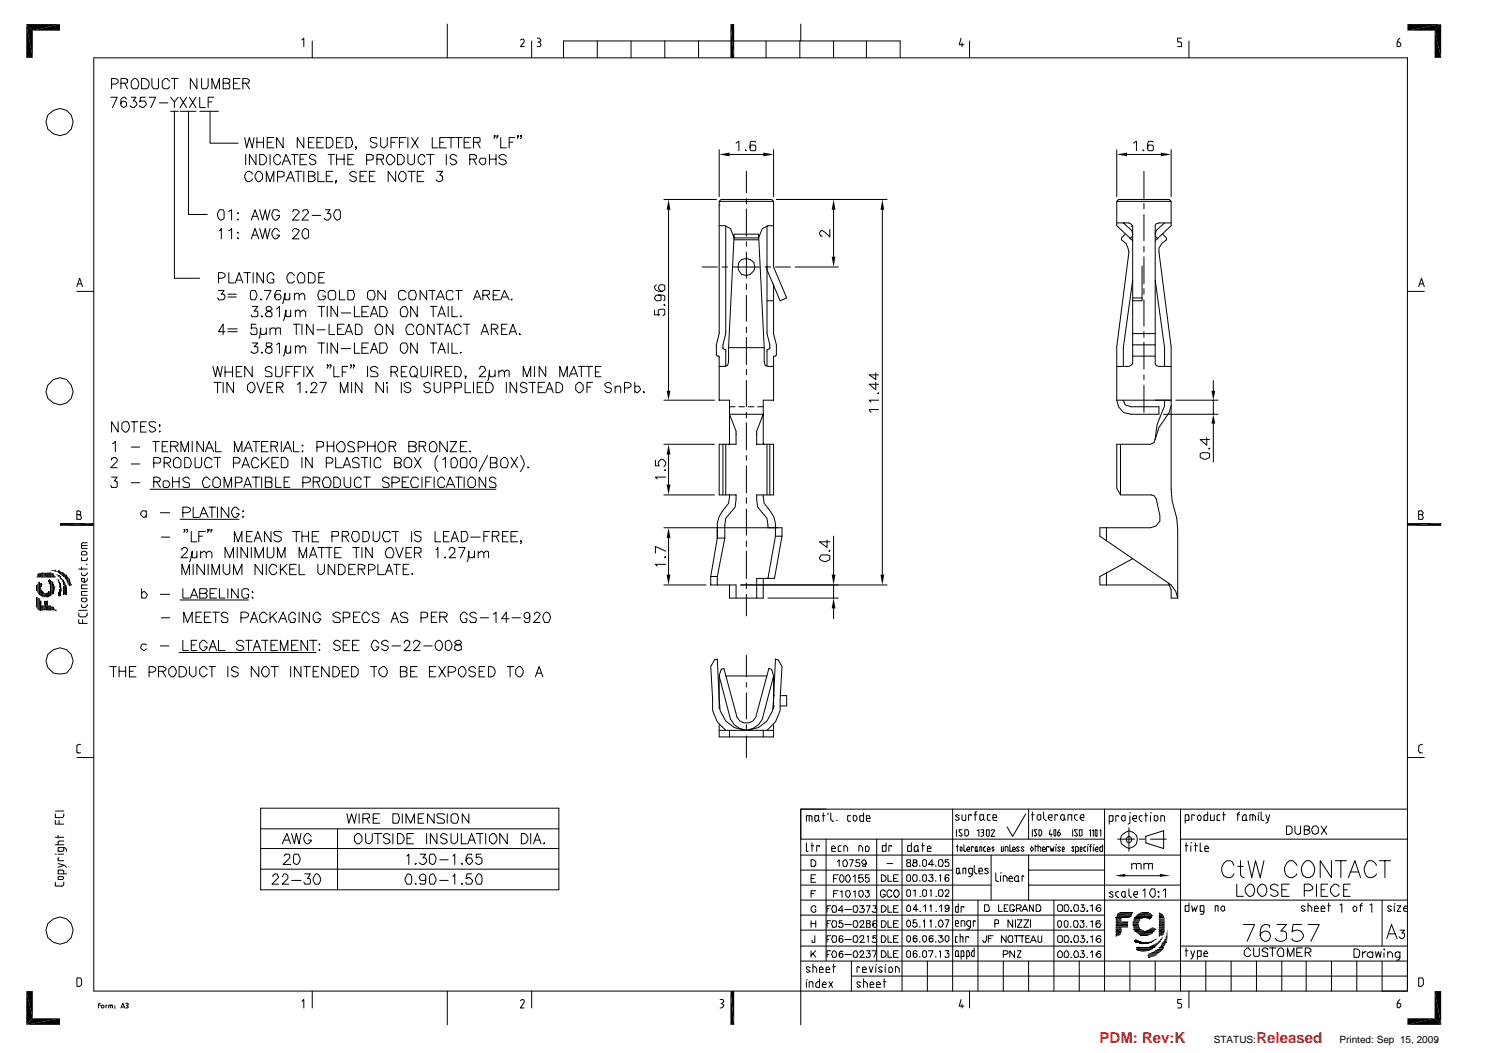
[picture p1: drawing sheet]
<svg xmlns="http://www.w3.org/2000/svg" width="420mm" height="297mm" viewBox="0 0 420 297" stroke-linecap="round" stroke-linejoin="round" font-family="sans-serif">
<defs><g id="words">
<g font-size="4.2" fill="#f00">
<text x="310.3" y="294.2">PDM: Rev:K</text>
<text x="354.5" y="294.2">Released</text>
<text x="404.9" y="294.2">.</text>
</g>
<g font-size="2.8">
<text x="342.5" y="294.2">STATUS:</text>
<text x="378" y="294.2">Printed: Sep 15, 2009</text>
</g>
</g></defs>
<g fill="none" stroke="#000" stroke-width=".28">
<path d="M26.5 16.3h370.6v263.3h-370.6zM85.2 11.3l.5-.5v2.3M88.1 11.6v4.7M126.2 6.8v9.5M146.8 11.3l.6-.3 .5 .3v.5l-1.1 1.3h1.1M150 11.6v4.7M151.6 10.8h.5l.6 .5-.3 .5h-.3M151.9 11.8l.5 .3 .3 .5-.3 .5h-.8M159 16.3v-4.7h95v4.7M168.5 11.6v4.7M178.1 11.6v4.7M187.6 11.6v4.7"/>
<path d="M197.1 11.6v4.7M216.2 11.6v4.7M225.7 11.6v4.7M226 6.8v4.8M235.2 11.6v4.7M244.5 11.6v4.7M271.2 10.8l-.5 1.8h1.3M271.5 12.1v1M273.6 11.6v4.7M333.4 10.8h-1.1v1h.8l.3 .3v1h-1.1M335.5 11.6v4.7M395 10.8l-.5 .5-.3 .8v1h.8l.3-.8-.5-.5h-.6"/>
<path d="M13.5 32.5a3.8 3.8 0 0 1 5.8-1 3.8 3.8 0 0 1 0 5.9 3.8 3.8 0 0 1-5.8-1l-.5-2.1zM31.2 27.4h1.9l-1.4 2.9M31.5 23.7h1l.6-.2 .2-.3v-.5l-.8-.6h-1v2.9M34.1 23.5h1.6l.3-.3v-.8l-.5-.3h-1.4v2.9M35.2 23.5l.8 1.5M35.7 28l-.5-.6-1.1 .6v1.8l.8 .5 .6-.2 .2-.3v-.8l-.2-.2-.6-.3-.5 .3-.3 .5M37 22.9l.8-.8h.6l.5 .6v.2a1.64 1.64 0 0 1-.3 2.1h-1l-.6-.5zM37 27.4h1.4l-.8 1.1h.5l.5 1-.8 .8h-.5l-.5-.2v-.3M40 22.1h1a1.57 1.57 0 0 1 1.1 1.4 1.57 1.57 0 0 1-.8 1.5h-1.3zM41 27.4h-1.3l-.3 1.4 .3-.3h1l.6 1-.8 .8h-.5l-.6-.2v-.3M42.1 27.4h1.8l-1.3 2.9M42.9 22.1v2.2l.5 .7h1l.3-.2v-2.7"/>
<path d="M45 29h2.4M47.9 22.9l-.8-.8h-.5l-.8 .8v1.6l.5 .5h1.1l.5-.5M48.2 27.4l1 1.4v1.5M48.2 31.4h2.1M48.4 22.1h1.9M49.2 31.4v47.1h7.2M49.2 22.1v2.9M50.3 27.4l-1.1 1.4M50.8 27.4l1.9 2.9M50.8 31.4h4.5M52.7 27.4l-1.9 2.9M53.2 31.4v29.1h5.3"/>
<path d="M53.4 27.4l1.9 2.9M55.3 27.4l-1.9 2.9M55.6 22.1v2.9l-1.9-2.9v2.9M56.4 27.4v2.9h1.5M56.4 31.4h5.2M56.9 22.1v2.7l.2 .2h1.1l.3-.2 .2-.5v-2.2M58.7 28.8h1.1M59.3 31.4v9h7.9M59.8 25v-2.9l1.1 2.9 1-2.9v2.9M60.3 27.4h-1.6v2.9M63 23.5h1.6l.2-.3v-.8l-.5-.3h-1.3v2.9h1.6l.2-.2v-.8l-.5-.5M65.9 23.5h1"/>
<path d="M67.7 22.1h-1.8v2.9h1.8M68.5 23.5h1.6l.3-.8-.8-.6h-1.1v2.9M69.1 38.8l.5 2.9 .8-2.9 .8 2.9 .5-2.9M69.3 23.5l1.1 1.5M72.5 38.8v2.9M74.3 38.8v2.9M77.3 38.8h-1.9v2.9h1.9M79.9 38.8v2.9l-1.8-2.9v2.9M85.7 38.8v2.9l-1.8-2.9v2.9M88.6 38.8h-1.6v2.9h1.6M91.3 38.8h-1.9v2.9h1.9M92.1 38.8h1.3l.5 .8v1.3l-.8 .8h-1z"/>
<path d="M96.8 38.8h-1.8v2.9h1.8M97.6 38.8h1.4l.5 1.1v.8l-.3 .5-.8 .5h-.8zM106.4 39.1l-.3-.3h-1.3l-.3 .3v.8l1.9 .8v.5l-.8 .5h-.6l-.5-.5M107.4 38.8v2.4l.8 .5h.3l.8-.8v-2.1M112.2 38.8h-1.9v2.9M114.6 38.8h-1.9v2.9M115.1 38.8v2.9M116.2 38.8l1.8 2.9M118 38.8l-1.8 2.9M122 38.8v2.9h1.6M125.9 38.8h-1.8v2.9h1.8M126.2 38.8h2.1"/>
<path d="M127.3 38.8v2.9M128.6 38.8h1.8M129.4 38.8v2.9M132.8 38.8h-1.8v2.9h1.8M139.7 38.3l-.3 .2v-.2h.3l-.3 .8M140.5 38.3l-.3 .2v-.2h.3l-.3 .8M141.3 38.8v2.9h1.6M145.3 38.8h-1.6v2.9M146.3 38.3l-.3 .2v-.2h.3l-.3 .8M147.1 38.3v.2l-.3-.2h.3v.5l-.3 .3M61.9 59.2h1.1l.2 .5v1.9l-.8 .5a1.51 1.51 0 0 1-1-1.9zM64.6 59.7l.8-.5v2.9"/>
<path d="M69.3 43.6v2.9M71.2 49.1a1.02 1.02 0 0 0-1.4-.8l-.7 1.1v.8l.7 1a1.02 1.02 0 0 0 1.4-.8M72.2 48.9l.6-.6h.5l.8 .8v1.3l-.8 .8h-.5l-.8-1v-.8zM72.2 43.6v2.9l-1.8-2.9v2.9M72.5 40.1h1.8M73.3 43.6h1l.8 .8v1.3l-.8 .8h-1zM73.3 59.2l.8 2.9 .8-2.9 .5 2.9 .8-2.9M75.1 51.2v-2.9l1.1 2.9 1.1-2.9v2.9M75.4 40.1h1.3M76.2 43.6v2.9M78.3 49.9h1.3l.6-.2v-1.1l-.6-.3h-1.3v2.9M78.8 59.7l-.5-.5h-1l-.3 .2a2.01 2.01 0 0 0 .5 2.7h.6l.7-.8v-.5h-.7"/>
<path d="M79.1 44.4v-.3l-.5-.5h-.5l-.8 .8v1.3l.8 .8h.5l.5-.6v-.2M79.6 46.5l1.1-2.9 1.3 2.9M80.2 45.4h1.3M80.7 51.2l1.3-2.9 1.1 2.9M81.2 50.2h1.3M82.3 43.6h1.8M82.5 59.7l.3-.5h1.1l.5 .5v.3l-1.9 2.1h1.9M83.1 43.6v2.9M83.3 48.3h1.9M84.1 48.3v2.9M84.7 44.9h1M85.5 59.7l.2-.5h1.1l.2 .8-1.8 2.1h1.8"/>
<path d="M85.7 48.3v2.9M86.5 43.6h-1.8v2.9h1.8M87 49.7h1.6l.3-.8-.8-.6h-1.1v2.9h1.1l.8-.5v-.5l-.8-.5M87 40.1h1.1M89.2 44.1l-.8-.5h-.6l-.5 .5v.5l1.6 .6 .3 .5a1.02 1.02 0 0 1-1.4 .8l-.5-.6M89.4 40.1h1.1M89.7 48.3v2.9h1.8M91.8 59.2h1.3l-.8 1h.8l.3 .6a1.32 1.32 0 0 1-1.3 1.3l-.6-.3v-.2M92.1 49.7h1M92.6 43.6h1.9M93.4 43.6v2.9M93.9 48.3h-1.8v2.9h1.8"/>
<path d="M94.7 59.2h1.1l.2 .5v1.9l-.8 .5a1.51 1.51 0 0 1-1-1.9zM95 51l-.3 .2v-.2h.3l-.3 .8M95 44.9h2.1M95 43.6v2.9M95 40.1h1M97.1 43.6v2.9M98.2 44.9h1M99.7 43.6h-1.5v2.9h1.5M100.5 41.5v.2l-.2-.2h.2v.5l-.2 .2M100.5 48.9l-.5-.6a1.02 1.02 0 0 0-1.3 .8l.5 .6 1.1 .2 .2 .3v.5l-.5 .5h-.5l-.8-.5M101.6 49.7h1.1M103.5 45.2h1.3l.5-.3v-1.1l-.5-.2h-1.3v2.9"/>
<path d="M103.5 48.3h-1.9v2.9h1.9M104.2 49.7h1.1M105.8 48.3h-1.6v2.9h1.6M106.4 44.9h1.5l.3-.3v-.8l-.5-.2h-1.3v2.9M107.4 44.9l.8 1.6M109.3 44.1l.5-.5h.5l1.1 1v.8l-1.1 1.1h-.5l-.8-1.1v-.8zM110.3 40.1h1.1M111.7 48.3v2.9l-2.2-2.9v2.9M112.2 43.6h1l.8 .8v1.3l-.8 .8h-1zM112.7 48.9l.5-.6h.6l.8 .8v1.3l-.8 .8h-.6l-.8-1v-.8zM112.7 40.1h1.1M115.1 43.6v2.3a1.07 1.07 0 0 0 1.8 0v-2.3"/>
<path d="M115.1 48.3h2.1M116.2 48.3v2.9M117.7 49.7h1.1M119.6 48.3h-1.9v2.9h1.9M119.9 44.4v-.3l-.6-.5h-.5l-.8 .8v1.3l.8 .8h.5l.6-.6v-.2M120.4 43.6h2.1M121.4 43.6v2.9M123.3 48.3h1.6l-.8 1.1 .8 .3v1a1.07 1.07 0 0 1-1.9 0M124.1 40.1h1M125.9 43.6v2.9M128.9 44.1l-.8-.5h-.6l-.5 .5v.5l1.6 .6 .3 .5a1.02 1.02 0 0 1-1.4 .8l-.5-.6M131 40.1h1.3"/>
<path d="M132.6 44.9h1.5l.3-.3v-.8l-.5-.2h-1.3v2.9M133.6 40.1h1.6l.3-.2v-.8l-.3-.3h-1.6v2.9M133.6 44.9l.8 1.6M134.7 40.1l.8 1.6M135.5 44.9l.2-.3h1.1l.3 .3v1l-1.1 .6-.8-.8zM138.1 44.9h1.9M138.1 43.6v2.9M140 43.6v2.9M142.9 44.1a1.16 1.16 0 0 0-1.2-.6 1.16 1.16 0 0 0-.9 .9l.5 .5 1.3 .3 .3 .5a1.16 1.16 0 0 1-1 .8 1.16 1.16 0 0 1-1.1-.6M143.7 40.1h1M187.3 56.3h14.8M188.6 59.2v51"/>
<path d="M202.9 42.2v13.3M202.9 56.8l.6-.5h14.3l.5 .5M202.9 57.9h.3M205.8 43.6h9.6M207.7 40.4l.8-.5v2.6M210.3 42.2l.3 .3h-.3zM210.6 48.3v6.1M210.6 56v1.6M210.6 58.9v7.7M213.3 40.1l-.3-.2h-1.1l-.2 .5v1.8l.2 .3h1.1l.3-.3v-1l-.3-.3h-1.1l-.2 .3v.5M218.3 56.8h-15.4v37.3l-.8 3.2v2.9l.3 .3h.5v12.4h2.9v12.4h-.2M218.3 56.8v18.5l3.7 8.7-1.9 .8-3.7-8.7v-1"/>
<path d="M218.3 42.2v13.3M219.1 56.3h31.2M235.2 59.2v13.2M249 59.2v102.9M315.1 56.8l.5-.5h14.3l.6 .5h-15.4v6.9l4.5 4.2M315.1 42.2v13.3M318 43.6h9.6M319.9 40.4l.8-.5v2.6M322.5 42.2l.3 .3h-.3zM322.8 48.3v7.7M322.8 57.3v1.6M325.4 40.1l-.2-.2h-1.1l-.3 .5v1.8l.3 .3h1.1l.2-.3v-1l-.2-.3h-1.1l-.3 .3v.5"/>
<path d="M330.5 42.2v13.3M330.5 56.8v6.9l-4.5 4.2M61.6 78.5h1.1l.5-.3 .3-.2v-.6l-.8-.5h-1.1v2.9M61.9 65h.3l.2-.5v2.9M64.6 76.9v2.9h1.5M64.6 65h.2l.6-.5v2.9M66.4 79.8l1.1-2.9 1 2.9M66.7 79h1.3M66.9 60.2l.3-.2v.2zM66.9 61.8h.3v.3zM66.9 65.5h.3v.3zM66.9 67.1h.3v.3z"/>
<path d="M68.8 76.9h1.8M69.8 76.9v2.9M70.9 62.1l1.1-2.9 1 2.9M70.9 67.4l1.1-2.9 1 2.9M71.2 61h1.3M71.2 66.3h1.3M71.4 76.9v2.9M73.3 64.5l.8 2.9 .8-2.9 .5 2.9 .8-2.9M74.3 76.9v2.9l-1.8-2.9v2.9M77.3 77.7v-.3l-.6-.5h-.5l-.8 .8v1.6l.5 .5h1.1l.3-.2v-.8h-.6M78.8 65.3l-.7-.8h-.6l-.5 .5-.3 .5v.8l.8 1.1h.6l.7-.8v-.3h-.7M82.5 65.3v-.3l.6-.5h.5l.8 .5-.5 1.1-1.4 1.3h1.9"/>
<path d="M83.1 77.7l-.8-.8h-.5l-.6 .5v.3a1.64 1.64 0 0 0 .3 2.1h1l.6-.5M84.1 77.4l.6-.5h.5l.8 .8v1.6l-.5 .5h-1.1l-.3-.2a2.13 2.13 0 0 1 0-2.2zM85.5 65l.5-.5 1 .5v1.9l-1 .5a1.72 1.72 0 0 1-.5-2.4zM87 76.9h.8l1.1 .8v1.6l-.5 .5h-1.4zM88.1 60.8h2.4M90 78.2h1M91.5 76.9h-1.5v2.9h1.5M198.2 75.3h4.2M202.9 63.7h1.6l1.6 .8 1.1 2.6h6.8l1.1-2.6 1.6-.8h1.6M203.7 75.3h1.6M204.8 63.7v30.4l-.8 3.2a1.01 1.01 0 0 0 .5 1.3M206.9 75.3h7.4"/>
<path d="M207.2 67.6h6.8M208.5 74a2.65 2.65 0 0 1 4.2 0l.3 1.3-.3 1.1-1 1-1.1 .3-1.3-.3-.8-1-.3-1.1zM210.6 68.2v1.3M210.6 71.1v7.4M215.9 75.3h1.6M216.4 63.7v30.4l.8 3.2a.93 .93 0 0 1-.8 1.3v4.8M218.8 75.3h4.2M224.4 75.3h12.1M234.2 64.7v2.2l-1.4-1.4-1-.5-.6 .5v.6l.3 .5h.5M315.1 62.9h3.5l1 .8v38.9l-1 .8h-3.5M317 62.9l2.4 2.1 .2 1.1M317.5 66.1l-1.1 1v.5l1.4 1.1 .8 2.4-3.5 26.7v15.1"/>
<path d="M319.4 63.7v.2M319.6 66.6l-.8 .8M319.6 79l-2.6 19.1v5.3M322.3 75.1v9.7h-2.7M322.8 60.5v7.4M322.8 69.5v1.6M322.8 72.4v7.7M326 79l2.6 19.1v5.3M326 66.6l.8 .8M328.1 66.1l1 1v.5l-1.3 1.1-.8 1.3v1.1l3.5 26.7v40.2l.2 3.2 1.4 5 .2 3.2v19.3M328.6 62.9l-2.4 2.1-.2 1.1M330.5 62.9h-3.5l-.8 .2-.2 .6v38.9l.2 .5 .8 .3h3.5"/>
<path d="M21.7 80.9l.8-2.4 .8 2.4M21.7 82.2h4.8M22 80.1h1M61.6 81.9h1.6l-.8 1.1h.8l.3 .8-.5 .8h-1.4l-.2-.6M63.5 93.6h-1.9l1.4-2.1v2.9M64.3 83h2.4M64.3 83.8h2.4M64.3 92.8h2.6M64.3 93.6h2.6M70.9 81.9h1.1l.5 1.1v.5l-.5 1.1h-1.1l-.3-.6v-1.5zM71.2 86.4h1.6l-1.1 1.4h.8l.3 .2v1.1l-.3 .2h-1.3l-.3-.5M71.2 96.7h1.6l-1.1 1.1h.8l.3 .3v1a1.02 1.02 0 0 1-1.6 .3h-.3v-.3"/>
<path d="M72.2 91.5h-1.3v1.3v-.3h1.3l.3 .3v1.3l-.3 .3h-1.3l-.3-.6M73.6 84.3l.2 .3h-.2zM73.8 89.1l.3 .2h-.3zM73.8 99.4h.3l-.3 .3zM74.6 81.9h1.9l-1.4 2.7M75.1 86.7v.8l.3 .3h.5l.8 .5v.8l-.2 .2h-1.4l-.2-.8 .8-.7h.5l.5-.6v-.2l-.5-.6zM75.1 96.7v.8l1.6 .8v1.1h-.2a1.02 1.02 0 0 1-1.6-.3v-.5l.8-.8h.5l.5-.5-.2-.6zM75.1 93.8l-.5 .6h-.8l-.2-.6v-1.3l-.3 2.7-.3 .2M75.1 92.5v1.9M76.2 93l.5-.5h.8l.3 .5v1.4M76.2 92.5v1.9M77.8 93l.3-.5h1v1.9"/>
<path d="M78.1 87.2l.7-.8v2.9M78.1 97.3l.7-.6v3M79.1 82.2v-.3h-1l-.6 1.1v.8l.3 .5 .3 .3h.7l.6-.8-.6-.8h-.7l-.6 .8M81.8 84l-.3 .6h-1.1v-1.9l-.5 2.7-.3 .2M81.8 82.7v1.9M82 88.8l-.2 .5h-1.1v-1.8l-.5 2.6-.3 .3M82 99.1l-.5 .6h-.5l-.3-.3v-1.9l-.5 2.7-.3 .3M82 87.5v1.8M82 97.5v2.2M82.8 91.5h1.9M83.1 83.3l.5-.6h.5l.3 .3v1.6M83.1 82.7v1.9"/>
<path d="M83.3 88l.6-.5h.5l.3 .3v1.5M83.3 98.1l.6-.6h.5l.3 .3v1.9M83.3 87.5v1.8M83.3 97.5v2.2M83.6 91.5v2.9M84.4 83.3l1.1-.6 .5 .6v1.3M84.7 88l1-.5 .6 .5v1.3M84.7 98.1l1-.6 .6 .6v1.6M85.2 91.5v2.9M88.4 91.5v2.9l-1.9-2.9v2.9M89.4 93h2.4M89.7 86.4h1.8"/>
<path d="M89.7 96.7h1.8M90.8 86.4v2.9M90.8 96.7v3M91.8 82.5l-.5-.6h-1.1l-.2 .3a1.95 1.95 0 0 0 .2 2.4h1.1l.5-.6v-.5h-.8M92.3 86.4v2.9M92.3 96.7v3M92.6 82.5l.5-.6h1.1l.5 .6v1.5l-.5 .6h-1.1l-.5-.6zM92.9 91.5v2.9h1.6M95.2 86.4v2.9l-1.8-2.9v2.9M95.2 96.7v3l-1.8-3v3M95.2 92.8h1.1M95.8 81.9v2.7h1.6"/>
<path d="M96.3 88.3h2.7M96.3 98.3h2.7M97.1 91.5h-1.9v2.9h1.9M97.4 94.4l1-2.9 1.1 2.9M97.9 93.6h1.3M98.2 81.9h1.3l.2 .3a1.95 1.95 0 0 1-.2 2.4h-1.3zM100 86.4v2.9h1.6M100 96.7v3h1.6M100.3 91.5h1l.8 .8v1.5l-.5 .6h-1.3zM102.1 88h1.4M102.1 98.1h1.4M103.7 82.5l.5-.6h1.1l.3 .3a1.95 1.95 0 0 1-.3 2.4h-1.1l-.5-.6z"/>
<path d="M104 86.4h-1.9v2.9h1.9M104 96.7h-1.9v3h1.9M104.5 89.3l1.1-2.9 1 2.9M104.5 99.7l1.1-3 1 3M104.8 88.5h1.3M104.8 98.6h1.3M106.1 92l.5-.5h.6l.7 .8v1.5l-.5 .6h-1l-.3-.3a2.13 2.13 0 0 1 0-2.1zM107.2 86.4h1a1.76 1.76 0 0 1 .5 2.9h-1.5zM107.2 96.7h1.5a1.76 1.76 0 0 1-.5 3h-1zM108.7 81.9v2.7l-2.1-2.7v2.7M110.9 91.5v2.9l-1.9-2.9v2.9M113 87.2l.8-.8a1.32 1.32 0 0 1 1.3 1.4l-.3 1.3-.2 .2h-1.1l-.5-.5z"/>
<path d="M113 97.3l.5-.6h1.1l.2 .3a2.01 2.01 0 0 1-.5 2.7h-.5l-.8-.8zM114.6 82.5l-.6-.6h-1l-.6 .6v1.5l.6 .6h1l.6-.6M115.4 82.5l.5-.6h1l.3 .3a1.95 1.95 0 0 1-.3 2.4h-1l-.5-.6zM116.7 92.3v-.3l-.5-.5h-.8l-.6 .5v.3a1.64 1.64 0 0 0 .3 2.1h1.3l.3-.6M117.7 92l.6-.5h.5l.8 .8v1.5l-.5 .6h-1.1l-.3-.3a2.13 2.13 0 0 1 0-2.1zM117.7 86.4v2.9l-1.8-2.9v2.9M117.7 96.7v3l-1.8-3v3M120.4 81.9v2.7l-1.9-2.7v2.7M120.9 81.9h1.9M121.4 86.4h1.9M121.4 96.7h1.9M122 81.9v2.7"/>
<path d="M122.2 86.4v2.9M122.2 96.7v3M122.5 91.5v2.9l-1.9-2.9v2.9M123 84.6l1.4-2.7 1 2.7M123.3 91.5h1.8M123.6 89.3l1-2.9 1.1 2.9M123.6 99.7l1-3 1.1 3M123.6 83.8h1.3M124.1 88.5h1.3M124.1 91.5v2.9M124.1 98.6h1.3M125.4 94.4l1.1-2.9 1 2.9"/>
<path d="M125.7 93.6h1.6M126.5 86.4v2.9M126.5 96.7v3M127.5 86.4v2.9h1.6M127.5 96.7v3h1.6M127.8 82.5l-.3-.6h-1l-.6 .6v1.5l.6 .6h1l.3-.6M128.6 81.9h1.8M129.4 81.9v2.7M129.9 89.1l.3 .2h-.3zM129.9 99.4h.3l-.3 .3zM130.2 92.3l-.8-.8h-.5l-.6 .5v.3a1.64 1.64 0 0 0 .3 2.1h1l.6-.6M130.7 91.5h1.9"/>
<path d="M131.8 91.5v2.9M133.6 84.6l1.1-2.7 1 2.7M133.9 83.8h1.3M135.7 94.4l1.1-2.9 1 2.9M136.3 83.3h1.3l.5-.3v-.8l-.3-.3h-1.5v2.7M136.3 93.6h1.3M137.3 83.3l.8 1.3M138.6 92.8h1.6l.3-.8-.8-.5h-1.1v2.9M139.2 83.3h1M139.4 92.8l1.1 1.6M141 81.9h-1.8v2.7h1.8M141.3 84.6l1-2.7 1.4 2.7"/>
<path d="M141.6 92.8h1M141.8 83.8h1.3M143.1 91.5h-1.5v2.9h1.5M143.7 94.4l1-2.9 1.1 2.9M143.9 93.6h1.4M144.5 84.3v.3h-.3zM146.6 94.1l.2 .3h-.2zM184.7 87.5v1.3h1.3h-.3v-1.3l.6-.3h1l.3 .3v1.3l-.5 .3M185.2 80.3l-.5 .6v.2a1.76 1.76 0 0 0 2.9 .6v-1.1l-.3-.3h-1l-.3 .3a1.07 1.07 0 0 0 .8 1.6M185.7 83.3h.6l.2 .2v1.1l-.2 .2h-1.1l-.5-.8 .5-.7h1.9l.5 .2v1.1l-.3 .2M187.3 85.9h.3v.3zM204.5 98.6h.3v4.8"/>
<path d="M204.5 98.6h.3M205.6 98.1v3.9l-.3 1.1-1 .3h-1.4M205.6 98.1h10v3.9l.3 1.1 1.1 .3h1.3M205.6 98.1l1.6-32h6.8l1.6 32M210.6 80.1v1.6M210.6 83.3v7.4M210.6 92.3v1.5M210.6 95.2v7.6M216.4 84.8h1.9M218.3 80.1v14l.8 3.2v2.9l-.3 .3h-.5v12.4h-2.9v12.4h.2M319.6 84h2.7M319.6 94.1h6.4"/>
<path d="M319.6 97.3h6.4M322.8 81.4v1.6M322.8 84.6v7.4M322.8 93.6v1.6M322.8 96.5v7.7M397.1 82.2h4.8M400.3 80.9l.8-2.4 .8 2.4M400.6 80.1h1M13.5 108.7l1.6-1.6a3.8 3.8 0 0 1 5.5 3.3 3.8 3.8 0 0 1-5.5 3.3l-1.6-1.3-.5-1.9zM33.3 119v2.9l-1.8-2.9v2.9M34.4 119.5l.5-.5h1.1l.2 .2a2.13 2.13 0 0 1 0 2.2l-.5 .5h-.5l-.8-.8zM37 119h1.9"/>
<path d="M37.8 119v2.9M41.3 119h-1.6v2.9h1.6M43.9 119.2l-.2-.2h-1.4l-.2 .2v.6l.5 .5 1.1 .3 .2 .5a1.02 1.02 0 0 1-1.3 .8l-.5-.5M45 119.8l.2 .2-.2 .3zM60.1 103.4l.8 2.9 .5-2.9 .8 2.9 .5-2.9M60.3 107.9h2.1M61.4 107.9v2.9M63 107.9v2.9M63.5 103.4v2.9M63.5 105h2.1M65.6 103.4v2.9M65.9 107.9v2.9l-1.9-2.9v2.9"/>
<path d="M66.7 105h1M68.3 103.4h-1.6v2.9h1.6M69.8 108.7l.8-.8h.6l.5 .5 .3 .5v.8l-.8 1.1h-.6l-.8-.8zM71.2 103.4v2.9l-2.1-2.9v2.9M72.5 107.9l1.1 2.9 1-2.9M75.4 109.2h1.1M76.7 103.9l-.5-.5h-.5l-.8 .5v.5l.2 .3 1.6 .5v.8l-.2 .3h-1.4l-.2-.3M77 107.9h-1.6v2.9h1.6M77.8 103.4v2.6l.3 .3h1l.3-.3 .2-.5v-2.1M78.1 109.2h1.5l.3-.8-.8-.5h-1v2.9M78.8 109.2l1.1 1.6M80.7 105h1.1"/>
<path d="M82.5 103.4h-1.8v2.9M83.1 105h1M83.9 108.4h.2l.6-.5v2.9M84.9 103.4h-1.8v2.9M85.7 103.4v2.9M86.3 110.5h.2v.3zM86.5 103.4l1.9 2.9M87.8 108.7v-.6l.6-.2h.5l.5 .5-.5 1-1.3 1.4h1.8M88.4 103.4l-1.9 2.9M90.2 107.9h1.9l-1.3 2.9M92.6 103.1h-.3v-.3l.3 .3-.3 .8M93.4 103.1h-.3v-.3l.3 .3-.3 .8"/>
<path d="M94.2 103.4v2.9h1.6M96 110.8v-2.9l1.1 2.9 1.1-2.9v2.9M96.6 105h1M98.2 103.4h-1.6v2.9M99.2 103.1h-.2v-.3l.2 .3-.2 .8M99.2 107.9v2.9M100 103.1h-.3v-.3l.3 .3-.3 .8M102.1 107.9v2.9l-1.8-2.9v2.9M103.7 103.4v2.9M106.6 103.9a1.16 1.16 0 0 0-1.1-.6 1.16 1.16 0 0 0-1 .9l.3 .5 1.3 .3 .5 .5v.5l-.2 .3h-1.6l-.3-.3M108.2 107.9v2.9l-2.1-2.9v2.9M109 108.1l.3-.2v.2z"/>
<path d="M109.3 108.9v1.9M110.3 105h1.4l.5-.3v-.8l-.5-.5h-1.4v2.9M111.4 105l.8 1.3M113.2 105h1.1M113.2 107.9v2.9M114.8 103.4h-1.6v2.9h1.6M115.9 103.9l.5-.5h.5l.8 .8v1.5l-.5 .6h-1l-.3-.3a2.13 2.13 0 0 1 0-2.1zM115.9 108.4l-.5-.5a1.02 1.02 0 0 0-1.4 .8l.6 .5 1 .2 .3 .3v.5l-.5 .6h-.6l-.8-.6M116.9 105.7l.8 .8M118.8 103.4v2.6l.3 .3h1l.3-.3 .2-.5v-2.1M121.4 108.4l-.5-.5a1.02 1.02 0 0 0-1.3 .8l.5 .5 1.1 .2 .2 .3v.5l-.5 .6h-.5l-.8-.6M121.7 103.4v2.9"/>
<path d="M122.5 107.9v2.3l.8 .6 1.1-.6v-2.3M122.8 105h1.3l.5-.3v-.8l-.5-.5h-1.3v2.9M123.8 105l.8 1.3M125.4 109.4h1.3l.6-.2v-1.1l-.6-.2h-1.3v2.9M125.7 105h1M127.5 103.4h-1.8v2.9h1.8M128.3 103.4h.8a1.76 1.76 0 0 1 .5 2.9h-1.3zM128.3 109.4h1.3l.6-.2v-1.1l-.6-.2h-1.3v2.9M131.2 107.9v2.9h1.6M131.5 106.3h-.3v-.3l.3 .3-.3 .5M133.6 107.9v2.9M134.7 109.2h1"/>
<path d="M135.2 104.2l.5-.8h.8l.3 .2 .3 .8-1.9 1.9h1.9M136.3 107.9h-1.6v2.9h1.6M137.1 107.9h1l.5 .2 .6 .8v.8l-.3 .5-.8 .6h-1zM139.7 105.7l-.5 .6h-.8l-.3-.6v-1.3l-.3 2.7-.2 .2M139.7 104.4v1.9M140.8 105l1-.6 .5 .6v1.3M140.8 104.4v1.9M142.3 105l.6-.6h.5l.3 .3v1.6M142.9 107.9v2.9M145.8 107.9v2.9l-1.9-2.9v2.9M147.6 106.3v-2.9l1.1 2.9 1.1-2.9v2.9M148.7 108.4l-.8-.5h-.5l-.6 .5v.5l1.6 .5 .3 .3v.5l-.8 .6h-.5l-.6-.6"/>
<path d="M149.2 107.9h1.9M150.3 107.9v2.9M150.8 103.4v2.9M151.9 109.2h1M153.7 107.9h-1.8v2.9h1.8M154 103.4v2.9l-1.9-2.9v2.9M154 110.8l1-2.9 1.1 2.9M154.5 109.7h1.3M156.9 107.9h.8l1 .8v1.3l-1 .8h-.8zM158 106.3v-2.9l1 2.9 1.1-2.9v2.9M160.6 106.3l1.3-2.9 1.1 2.9M161.1 105.5h1.4"/>
<path d="M162.5 108.7l.7-.8h.6l.8 .8v1.3l-.8 .8h-.6l-.7-.8zM163.2 103.4h1.9M164 103.4v2.9M165.4 103.4h1.8M165.6 109.2h1.1M166.2 103.4v2.9M167.2 107.9h-1.6v2.9M168 105h1.1M169.6 103.4h-1.6v2.9h1.6M172.5 108.4l-.5-.5a1.02 1.02 0 0 0-1.3 .8l.5 .5 1 .2 .3 .3v.5l-.5 .6h-.6l-.7-.6M173.6 109.4l.5-.5h.8l.3 .5v1.4M173.6 108.9v1.9"/>
<path d="M176.2 109.4h1.1l.5-.2 .3-.3v-.5l-.8-.5h-1.1v2.9M179.1 109.2l.3-.3h.8l.5 .8v.3l-.8 .8h-.2l-.6-.6M179.1 107.9v2.9M181.5 110.5h.3v.3zM187.3 112.9h14.3M205.8 114.7h1.6M208.5 114.7h1.6M210.6 104.2v1.5M210.6 107.3v7.4M210.6 116.3v1.6M210.6 119.2v7.7M211.1 114.7h1.6"/>
<path d="M213.8 114.7h1.6M247.1 107.9v2.1l-1.8-1.6h2.6M247.1 105.2v1.9l-1.8-1.4h2.6M247.9 110.8v.2h-.3zM247.9 115.5h-2.6l.5 .8M247.9 112.9h-2.6l.5 .5M315.1 112.9l.5 1.8 1.4 1.6 2.1 .6h7.9v-2.2h-7.9l-1.6-.5-.5-1.3M315.1 112.9h15.4h-4.5M319.6 100.5h6.4M322.8 105.7v1.4M322.8 108.7v7.6M328.3 116.9h15.4"/>
<path d="M328.6 112.9v1.6l-2.1 5.3-.8 5-1.1 .5h-9.5v12.5l1.1 1.8v-14M330.5 114.5l-.6 1.8-2.9 4.3-1 3.4M331.8 112.9h11.9M342.4 107.3v2.9M342.4 112.9v4M342.4 119.5v10.9M31.5 129.8v-.5l.5-.3h.5l.6 .6v.5l-1.9 1.8h1.9M31.5 134.6h1.6l-.8 1 .8 .3v1.3l-.3 .3h-1.3l-.3-.5M31.7 125.1h.3l.5-.6v2.9M37 126.1h2.4M37 130.9h2.4M37 136.2h2.4"/>
<path d="M39.7 120.3h1M42.3 138h97.7M43.1 124.5h1.9M43.4 130.6h1.6l.2-.2v-1.1l-.5-.3h-1.3v2.9M43.4 135.9h1.6l.2-.8-.8-.5h-1v2.9M43.9 124.5v2.9M44.2 135.9l1 1.6M45 121.6h.2l-.2 .3zM45.8 125.9h1M46 135.9a1.05 1.05 0 0 1 1.6 0 1.05 1.05 0 0 1-.2 1.6h-1.1l-.3-.3zM46.3 130.6h1.1l.5-.2 .3-.3v-.5l-.8-.6h-1.1v2.9M47.1 130.6l1.1 1.3"/>
<path d="M47.4 124.5h-1.6v2.9h1.6M48.2 125.9h1.8l.3-.8-.8-.6h-1.3v2.9M48.7 134.6v2.9M48.7 135.9h1.8M49.2 125.9l1.1 1.5M49.7 129h.6l.8 .8v1.6l-.6 .5h-1l-.6-.5v-1.6zM50.5 134.6v2.9M51.1 127.4v-2.9l1 2.9 1.1-2.9v2.9M52.1 129h.8a1.76 1.76 0 0 1 .5 2.9h-1.3zM53.4 135.1l-.5-.5a1.02 1.02 0 0 0-1.3 .8l.5 .5 1.1 .3 .2 .2v.8l-.2 .3h-1.3l-.3-.3M54.2 124.5v2.9M55 129v2.7l.3 .2h1.1l.2-.2 .3-.6v-2.1"/>
<path d="M57.4 124.5v2.9l-1.8-2.9v2.9M57.9 127.4l1.1-2.9 1.3 2.9M58.5 126.4h1.3M59.3 135.4l-.8-.8h-.6l-.5 .5v.3a1.64 1.64 0 0 0 .3 2.1h1l.6-.5M59.8 129.8v-.2l-.8-.6a1.32 1.32 0 0 0-1.3 1.4l.2 1.3 .3 .2h1.1l.5-.2v-.3M60.1 135.4l.8-.8h.5l.8 .8v1.6l-.6 .5h-1l-.5-.5zM60.3 129h1.9M60.9 124.5v2.9h1.5M61.4 129v2.9M63.2 137.5v-2.9l1.1 2.9 1.1-2.9v2.9M65.9 130.6h1.6l.2-1-.8-.6h-1v2.9M66.1 127.4v-2.9l1.1 2.9 1.1-2.9v2.9"/>
<path d="M66.4 136.2h1.3l.6-.3v-1.1l-.6-.2h-1.3v2.9M68.3 131.9l1-2.9 1.1 2.9M68.5 131.1h1.6M68.8 127.4l1.3-2.9 1.1 2.9M68.8 137.5l1-2.9 1.1 2.9M69.3 126.4h1.3M69.3 136.7h1.3M71.2 134.6h2.1M71.4 124.5h1.9M72.2 124.5v2.9M72.2 134.6v2.9M73 129.8l-.8-.8a1.32 1.32 0 0 0-1.3 1.4l.3 1.3 .2 .2h1.1l.5-.5"/>
<path d="M73.8 125.9h1.1M73.8 129v2.9M73.8 134.6v2.9M74.6 130.4l1.3 1.5M74.9 135.9h1.6l.2-.3v-.8l-.5-.2h-1.3v2.9h1.6l.2-.3v-1l-.5-.3M75.7 124.5h-1.9v2.9h1.9M75.9 129l-2.1 2.1M76.5 125.9h1.6l.2-.3v-.8l-.5-.3h-1.3v2.9M76.7 130.6h1.1M77.5 125.9l.8 1.5M77.8 134.6v2.9h1.6M78.6 129h-1.9v2.9h1.9"/>
<path d="M79.4 129h1l.8 .8v1.6l-.5 .5h-1.3zM79.4 124.5v2.9M79.9 127.4l1.3-2.9 1.1 2.9M80.2 135.9h1M80.4 126.4h1.4M81.8 134.6h-1.6v2.9h1.6M82.8 124.5v2.9h1.6M85.2 125.6h.3v.3zM85.2 127.4l.3-.2v.2zM85.2 129v2.9M85.5 136.2h1.3l.8-.6v-.5l-.8-.5h-1.3v2.9M88.1 129v2.9l-1.8-2.9v2.9"/>
<path d="M88.4 135.9h1.6l.2-.3v-.8l-.5-.2h-1.3v2.9M89.4 126.1h1.4l.5-.2v-1.1l-.5-.3h-1.4v2.9M89.4 135.9l.8 1.6M91.3 135.1l.5-.5h.8l.5 .5v.3a1.64 1.64 0 0 1-.2 2.1h-1.4l-.2-.3a2.13 2.13 0 0 1 0-2.1zM92.1 130.6h1.6l.2-1-.8-.6h-1v2.9M92.3 125.9h1.9M92.3 124.5v2.9M94.2 134.6h1l.8 .8v1.6l-.5 .5h-1.3zM94.2 124.5v2.9M94.7 129v2.9h1.9M95 125.6l1-1.1h.6l.5 .6v.2a1.64 1.64 0 0 1-.3 2.1h-1l-.8-1zM96.8 131.9l1.1-2.9 1.1 2.9"/>
<path d="M97.1 134.6v2.1l.5 .8h1.1l.3-.3v-2.6M97.1 131.1h1.3M100 125.1l-.8-.6h-.5l-.5 .6v.5l1.5 .5 .3 .5v.6l-.3 .2h-1.3l-.2-.2M101.1 126.1h1l.6-.2 .2-.3v-.5l-.8-.6h-1v2.9M101.3 129.6l-.5-.6h-.5l-.8 .6v.5l.2 .3 1.6 .5v.8l-.2 .2h-1.4l-.2-.2M101.9 135.4v-.3l-.6-.5h-.5l-.8 .8v1.6l.5 .5h1.1l.3-.5M101.9 129h1.8M102.7 134.6h1.8M102.9 129v2.9M103.5 134.6v2.9M103.7 125.9h2.1M103.7 124.5v2.9"/>
<path d="M104.5 129v2.9M105.8 124.5v2.9M106.9 125.1l.5-.6h.5l.8 .8v1.6l-.5 .5h-1l-.3-.2a2.13 2.13 0 0 1 0-2.1zM107.4 129.8v-.2l-.5-.6h-.5l-.8 .8v1.6l.5 .5h1.1l.2-.5M109.8 125.9h1.6l.3-.3v-.8l-.6-.3h-1.3v2.9M109.8 135.1l-.8-.5h-.5l-.6 .5v.5l1.6 .6 .3 .5v.5l-.3 .3h-1.3l-.3-.3M110.6 136.2h1.3l.8-.6v-.5l-.8-.5h-1.3v2.9M110.9 125.9l.8 1.5M111.4 130.6h1l.8-.5v-.5l-.8-.6h-1v2.9h1.6l.2-.8-.2-.5h-.6M113.5 135.9h1.1M114.8 129h.6l.8 .8v1.6l-.6 .5h-1l-.6-.5v-1.6zM115.4 125.9h1.8l.3-.6-.3-.5-.5-.3h-1.3v2.9h1.8l.3-1-.8-.5"/>
<path d="M115.4 134.6h-1.9v2.9h1.9M116.9 129l1.9 2.9M118 135.4a1.02 1.02 0 0 0-1.3-.8l-.5 .5v.3a1.64 1.64 0 0 0 .2 2.1h1.3l.3-.5M118.3 125.9h1.6l.2-.3v-.8l-.5-.3h-1.3v2.9M118.8 129l-1.9 2.9M119.1 134.6v2.9M119.3 125.9l.8 1.5M120.1 135.9h1.1M121.2 125.3l.8-.8h.5l.5 .6v.2a1.64 1.64 0 0 1-.2 2.1h-1.1l-.5-.5zM121.7 134.6h-1.6v2.9M122.5 134.6v2.9M123.6 128.5a3.2 3.2 0 0 0 0 4.5"/>
<path d="M124.9 129.6h.2l.6-.6v2.9M125.4 135.4v-.3l-.5-.5h-.5l-.8 .8v1.6l.5 .5h1l.3-.5M125.9 137.5l1.1-2.9 1.3 2.9M126.2 124.5v2.9l-2.1-2.9v2.9M126.5 136.7h1.3M127 124.5h1.9l-1.9 2.9h1.9M127.3 129.6l.8-.6a1.51 1.51 0 0 1 1 1.9l-.5 1h-1.1l-.2-.5zM128.6 134.6h1.8M129.4 134.6v2.9M129.9 129.6a1.07 1.07 0 0 1 1.9 0v1.8l-.3 .5h-1.3l-.3-.5zM129.9 125.9h1.1M131 134.6v2.9"/>
<path d="M131.8 124.5h-1.9v2.9h1.9M132 135.4l.8-.8h.5l.8 .8v1.6l-.5 .5h-1l-.6-.5zM132.6 127.2l.2 .2h-.2zM132.8 129.6l.5-.6 1.1 .6v1.8l-.3 .5h-1l-.5-1zM137.1 134.6v2.9l-1.9-2.9v2.9M137.6 128.5l-2.4 4.5M138.4 130.6h1.3l.5-.2v-1.1l-.5-.3h-1.3v2.9h1.6l.2-.2v-.8l-.5-.3M140 135.1l-.8-.5h-.6l-.5 .5v.5l1.6 .6 .3 .5v.5l-.3 .3h-1.3l-.3-.3M142.1 129a1.32 1.32 0 0 1 1.3 1.4l-.3 1.3-.2 .2h-1.1l-.5-.5v-1.6zM144.2 129l1.8 2.9M146 129l-1.8 2.9M146.8 128.5a4.2 4.2 0 0 1 1.1 2.6l-1.1 1.9"/>
<path d="M149 131.7l.2 .2h-.2zM184.9 129.8v1.6h1.1l-.3-1 .8-.8h.6l.8 .8v.5l-.6 .8M187.3 125.3h14.3M187.3 139.6h14.3M187.6 132.5l.3 .2h-.3zM187.9 134.6h-3l.6 .5M188.6 128.2v8.5M204 125.3v14.3M204.8 125.3v14.3M205.8 139.6l-.2 2.4a11.1 11.1 0 0 0-3.2 9.8M210.6 128.5v1.3M210.6 131.4v7.7"/>
<path d="M215.4 139.6l.2 2.4a12.2 12.2 0 0 1 3.2 5.5v3.8h1.9M216.4 125.3v14.3M217.2 125.3v14.3M316.2 139.6h8.7l.8 .3 .5 .8 1.1 4.7v1.6l-1.1 1.3-1.6 .6h-14.2v2.4l20.1 13.7 1.3 1.9 .5 1.8M338.7 128l.5-.3h1.6l.5 .3v1l-1 .6h-.6l-1-.6zM340.5 123.5v2.1l-1.8-1.6h2.6M341.3 126.4v.2h-.3zM21.7 144.1l1.1 .3v.8h-.6l.6 .2 .2 .6-.2 .5h-1.1zM21.7 145.2h.5M23 155.8l1.1-.3 .5 .5-.3 .5h-1.3zM23 157.3v.8h1.3l.3-.2v-.6M23 160v.8"/>
<path d="M23 153.9h1.6M24.3 159.2h.3M24.6 153.1h-1.3l-.3 .3v1.3h1.6M41.3 144.4l-.3-.3h-.8l-.5 .8v.3l.8 .8h.2l.6-.6M41.3 144.1v1.9M45.2 144.6h2.7M45.5 151.5h2.4M50.8 146.5h16.7M51.3 155.2v-.5l.6-.3h.5l.5 .6-.2 .8-1.6 1.5h1.8M51.6 144.6h1.3l.8-.5v-.5l-.8-.5h-1.3v2.9M52.1 149.4v.3l-.2-.3h.2v.5l-.2 .3M52.9 149.4v.3l-.2-.3h.2v.5l-.2 .3"/>
<path d="M54 149.9v2.9h1.6M54.5 143.1v2.9h1.6M54.5 159.2v2.9M55.6 156.8l-.3 .5h-1.1v-1.8l-.5 2.6-.3 .3M55.6 155.5v1.8M56.1 151.3h1M56.4 146l1-2.9 1.3 2.9M56.6 156l1.1-.5 .5 .5v1.3M56.6 155.5v1.8M56.9 144.9h1.3M57.7 159.2v2.9l-2.1-2.9v2.9M57.9 149.9h-1.8v2.9"/>
<path d="M58.2 156l1.1-.5 .5 .5v1.3M58.7 159.2v2.9M59 149.4l-.3 .3-.2-.3h.5v.3l-.5 .5M59 143.1h1.9M59.8 149.4l-.3 .3v-.3h.3l-.3 .8M59.8 143.1v2.9M61.4 143.1v2.9M63 159.2v2.1l.8 .8 1-.5v-2.4M63.5 157.3v-2.9l1.3 2.9 1.1-2.9v2.9M64.6 143.1v2.9l-2.2-2.9v2.9M66.1 152.8v-2.9l1.1 2.9 1.1-2.9v2.9M66.9 154.4v2.9"/>
<path d="M67.5 143.8l-.8-.7h-.6l-.5 .5-.2 .5v.8l.7 1.1h.6l.8-.8v-.3h-.8M68.5 144.1h.3l-.3 .3zM68.5 145.7h.3l-.3 .3zM69.6 151.3h1M69.8 154.4v2.9l-1.8-2.9v2.9M70.9 154.4v2.9M71.2 149.9h-1.6v2.9h1.6M71.7 152.8l1.1-2.9 1 2.9M72 157.3v-2.9l1 2.9 1.3-2.9v2.9M72 151.8h1.3M74.1 159.2v2.9l-2.1-2.9v2.9M75.1 159.2v2.9"/>
<path d="M75.4 154.4v2.7l.3 .2h1l.3-.2 .3-.6v-2.1M76.5 149.9v2.9l-1.9-2.9v2.9M78.1 160a1.02 1.02 0 0 0-1.4-.8l-.8 1v.8l.8 1.1a1.02 1.02 0 0 0 1.4-.8M78.3 157.3v-2.9l1.1 2.9 1-2.9v2.9M79.1 159.2v2.9M79.4 150.2l-.3-.3h-1.6l-.2 .3 .2 .8 1.6 .5 .3 .3v.5a1.28 1.28 0 0 1-2.1 0M81 159.2l-1.9 1.8M82.5 149.9h2.2M83.6 159.2h-1.8v2.9h1.8M83.6 149.9v2.9M84.4 157.3v-2.9l1.1 2.9 1-2.9v2.9M84.4 159.2v2.9h1.6"/>
<path d="M85.2 149.9v2.9M85.2 151.3h1.8M87 149.9v2.9M87.3 157.3l1.1-2.9 1 2.9M87.6 156.5h1.3M88.1 151.3h1.3M89.7 159.2v2.4l.8 .5h.3l.7-.8v-2.1M89.7 154.4h1.8M90 149.9h-1.9v2.9h1.9M90.8 154.4v2.9M91.8 154.4h1.9M92.9 154.4v2.9"/>
<path d="M93.7 151.3h1.5l.3-.3v-.8l-.3-.3h-1.5v2.9M94.5 159.2v2.9l-1.9-2.9v2.9M94.5 156h1M95.5 159.2h1.1l.8 .8v1.3l-.8 .8h-1.1zM96.3 154.4h-1.8v2.9h1.8M96.6 151.3h1l.6-.3 .2-.3-.2-.8h-1.6v2.9M97.4 151.3l1 1.5M99.5 150.2l.2-.3h1.1l.5 .6v1.5l-.8 .8a1.32 1.32 0 0 1-1.3-1.3zM99.5 154.4h1.8M100.3 159.2h-1.9v2.9h1.9M100.5 154.4v2.9M102.1 154.4v2.9"/>
<path d="M102.4 149.9h1.3a1.67 1.67 0 0 1 .4 2 1.67 1.67 0 0 1-1.7 .9zM105 154.4v2.9l-1.8-2.9v2.9M105.3 149.9v2.4l.8 .5h.3l.8-1v-1.9M106.6 159.2v2.9h1.9M109 155l.8-.6a1.32 1.32 0 0 1 1.3 1.4l-.2 1.3-.3 .2h-1.1l-.5-.2a2.13 2.13 0 0 1 0-2.1zM110.1 150.5l-.3-.6h-1.3l-.3 .3a2.01 2.01 0 0 0 .5 2.6h.8l.6-.5v-.3M110.6 149.9h1.8M111.1 159.2h1.9M111.7 154.4l1 2.9 1.1-2.9M111.7 149.9v2.9M111.9 159.2v2.9M114.6 156h1"/>
<path d="M115.4 159.2h-1.6v2.9h1.6M116.2 154.4h-1.6v2.9h1.6M116.2 149.9v2.9M116.9 156h1.4l.5-.2v-1.1l-.5-.3h-1.4v2.9M118 156l.8 1.3M118.8 150.2l-.3-.3h-1.3l-.3 .3 .3 .8 1.6 .5v.8l-.5 .5h-.6l-.8-.5M122.8 149.9v2.9h1.6M123 155h.3l.3-.6v2.9M125.1 151.3h1.1M125.4 157.3l.3-.2v.2zM126.7 149.9h-1.6v2.9h1.6M126.7 155.2v-.2l.6-.6 1 .3v1.1l-1.6 1.5h1.9"/>
<path d="M127.3 152.8l1-2.9 1.1 2.9M127.5 151.8h1.4M129.4 154.4h1.8l-1.3 2.9M130.2 149.9h1.3a1.67 1.67 0 0 1 .4 2 1.67 1.67 0 0 1-1.7 .9zM132.8 151.5h2.7M133.9 156.8l-.6 .5h-.7l-.3-.5v-1.3l-.3 2.6-.2 .3M133.9 155.5v1.8M134.9 156l1.1-.5 .5 .5v1.3M134.9 155.5v1.8M136.5 156l.6-.5h.5l.2 .3v1.5M136.5 151.3h1.1M138.1 149.9h-1.6v2.9"/>
<path d="M138.9 151.3h1.3l.6-.3v-.8l-.3-.3h-1.6v2.9M140 151.3l.8 1.5M141.8 151.3h1.1M143.4 149.9h-1.6v2.9h1.6M144.2 151.3h1.3M146 149.9h-1.8v2.9h1.8M147.1 152.6v.2l-.3-.2h.3v.5l-.3 .3M187.3 148.9h33.4v2.4M187.6 157.1h.3l-.3 .2zM187.9 159.2h-3l.6 .5M187.9 155.5l-3-1.3v1.8M188.6 151.8v10.3"/>
<path d="M202.4 151.8h2.1M202.4 151.8l-1.8 10.8M204.5 151.8l-2.1 10.8v2.4h5.3v3.7M210.6 140.4v1.6M210.6 143.6v7.4M210.6 152.6v1.6M210.6 155.5v7.7M216.7 148.9l-.3-2.7-2.6-3.1-.3-3.5h4.8v-14.3h-4.8v-3.7l1.9-4.7h-9.6l1.9 4.7v3.7h-4.8v14.3h4.8v1.3l-.3 2.2-2.6 3.1-.3 1.9v3.7M218.8 151.3l-2.1 11.9M220.7 151.3l-2.2 11.9h-5v5.5M231.5 156.8l.3-.3h1.8l.6 .3v1.1l-1.1 .5a1.51 1.51 0 0 1-1.9-1.1zM233.4 152.3v2.1l-2.2-1.6h3"/>
<path d="M234.2 155.2v.3h-.3zM235.2 151.3v10.8M312.2 148.9v3.7M319.6 157.6l-9.2 5v2.4h19.5M400.3 144.1h.8l.5 .5-.2 .6h-.3l.5 .8-.2 .5h-1.1zM400.3 145.2h.8M10.3 168.5v2.9M10.5 164.7v2.4M10.5 168.5v3.4M10.7 164.2v3.5M10.7 168.5v3.7M11 164v3.7"/>
<path d="M11 168.7v3.5M11.1 164v3.9M11.1 168.7v3.5M11.2 164.2v3.7M11.2 168.7v3.5M11.4 164.5v3.4M11.4 169.2v3M11.5 165.8v2.4M11.5 169.5v2.7M11.6 166.1v2.1M12.6 169.5v2.7M13.5 169.5v2.7"/>
<path d="M14.2 163.7v4.5M14.3 163.7v4.5M14.4 163.7v4.2M15.1 164.2v3.2M15.2 164.7v2.4M16.9 164.5v3.4M17.1 164.5v3.2M17.2 165v2.1M17.3 165v2.1M18 165.3v2.4M18.1 163.7v4M18.3 164.2v3.5"/>
<path d="M18.4 164.2v3.5M18.5 164.7v3M18.7 165v2.7M18.8 165v2.7M19.4 162.9v2.4M19.6 163.2v2.1M22.2 174.8v1.1h2.4M22.2 172.9v.8l.6 .3h1.3l.5-.5v-.6M22.2 172.2h2.4M22.2 160.5h2.4M23 168.7h1.3l.3 .5-.5 .6h-.6l-.5-.3zM23 170.6v.5l.3 .3h.8l.5-.6v-.2"/>
<path d="M23 161.6v.5l.3 .3h.8l.5-.6v-.2M23.3 174.8v1.1M24.6 166.9h-1.6v1h1.6M24.6 165h-1.6v1.1h1.6M24.6 163.2v.5l-.5 .5-1.1-.2v-.8h.8v1M40 167.4l.5-.5h.2l.8 .8-.5 1h-.8l-.2-.2M40 166.1v2.6M45.2 167.7h2.7M45.5 174.3h2.4M50.8 169.2h19.3M51.3 162.1v-2.9l1.1 2.9 1-2.9v2.9M51.6 166.1v2.6h1.8"/>
<path d="M51.9 175.6v-2.9l1 2.9 1.3-2.9v2.9M53.7 168.7l1.1-2.6 1 2.6M54 167.9h1.3M55.3 174h1.1M56.4 167.4h1.3l.5-.3 .3-.2-.3-.8h-1.8v2.6h1.8l.3-.8-.3-.5h-.5M56.9 172.7h-1.6v2.9h1.6M57.7 174h1.3M59.3 167.4h1M59.5 172.7h-1.8v2.9h1.8M59.8 162.1v-2.9l1.1 2.9 1-2.9v2.9M60.1 172.7h1.8M60.9 172.7v2.9"/>
<path d="M61.1 166.1h-1.8v2.6h1.8M61.9 166.1v2.6h1.6M64.3 173.2l-.8-.5h-.5l-.6 .5v.5l1.9 .8-.3 1.1h-1.3l-.3-.5M64.3 166.1v2.6M65.9 162.1v-2.9l1 2.9 1.4-2.9v2.9M67.2 166.1v2.6l-1.8-2.6v2.6M68 174.3h1.3l.8-.6v-.5l-.8-.5h-1.3v2.9M70.1 166.6l-.3-.5h-1l-.5 .5v1.6l.5 .5h1l.3-.2v-.8h-.5M70.6 175.6l1.1-2.9 1.1 2.9M70.9 174.5h1.3M71.2 166.9l.2 .2h-.2zM71.2 168.5l.2 .2h-.2z"/>
<path d="M75.4 173.5l-.8-.8h-.5l-.8 .8v1.3l.5 .8h1.1l.5-.8M76.2 172.7v2.9M77 174l1.1 1.6M78.1 172.7l-1.9 1.8M78.6 175.6l1.3-2.9 1.1 2.9M79.1 174.5h1.3M79.6 160.5l1.4 1.6M81.8 160.5h1.3M83.3 173.5v-.3l-.5-.5h-.5l-.8 .8v1.3l.5 .8h1.1l.2-1.1h-.5M84.4 172.7v2.9M87.3 172.7v2.9l-1.8-2.9v2.9M90.5 173.5l-.8-.8h-.5l-.8 .8v1.3l.5 .8h1.1l.5-1.1h-.8"/>
<path d="M96 173.2a1.16 1.16 0 0 0-1.1-.6 1.16 1.16 0 0 0-1 .9l.8 .5 1.1 .3 .2 .5-.2 .8h-1.3l-.6-.5M96.8 174.3h1.4l.5-.3v-1.1l-.5-.2h-1.4v2.9M98.4 160.5h1.1M99.7 174h1.1M101.1 160.5h1.6l.2-.3v-.7l-.8-.3h-1v2.9M101.6 172.7h-1.9v2.9h1.9M101.9 160.5l1 1.6M104 160.8h1l.6-.3 .2-.3v-.5l-.8-.5h-1v2.9M104.2 173.5l-.7-.8h-.6l-.8 1v.8l.6 1.1h1l.5-.8M106.9 173.2l-.5-.5a1.02 1.02 0 0 0-1.4 .8l.6 .5 1 .3 .3 .2-.3 1.1h-1.3l-.3-.5M108.7 162.1l1.1-2.9 1.1 2.9M109 161h1.3"/>
<path d="M110.3 175.6l1.1-2.9 1 2.9M110.9 174.5h1.3M113.8 160.5h1M115.1 173.2a1.16 1.16 0 0 0-1.2-.6 1.16 1.16 0 0 0-.9 .9l.5 .5 1.3 .3 .3 .5-.3 .8h-1.6l-.2-.5M116.2 161.8h.2v.3zM118.8 174.3h1.3l.5-.3v-1.1l-.5-.2h-1.3v2.9M121.7 174h1.1M123.3 172.7h-1.6v2.9h1.6M124.1 174h1.8l.3-.8-.8-.5h-1.3v2.9M125.1 174l1.1 1.6M131.8 173.5v-.3l-.6-.5h-.5l-.8 .8v1.3l.5 .8h1.1l.3-1.1h-.6M134.4 173.2l-.5-.5a1.02 1.02 0 0 0-1.3 .8l.5 .5 1 .3 .3 .2-.3 1.1h-1.3l-.2-.5"/>
<path d="M135.5 174.3h2.3M139.2 173.2h.2l.6-.5v2.9M143.7 174.5h-2.1l1.3-1.8v2.9M144.5 174.3h2.3M149.5 173.7l-.3 .6-.5 .2-.5-.2-.3-.3v-.8l.3-.3 .5-.2 .8 .5v1.9l-.3 .5h-1l-.3-.5M150.8 173.5v-.6l.5-.2h.6l.5 .5-.5 1.1-1.4 1.3h1.9M153.5 173.2l.5-.5 .8 .2a1.87 1.87 0 0 1 0 2.7h-1.1a2.05 2.05 0 0 1-.2-2.4zM187.3 165h11.9M200.6 162.6v2.4h1.8M200.6 162.6h1.8M209 165h41.3M210.6 164.5v1.6"/>
<path d="M210.6 167.7v6M215.4 163.2v5.5h-9.6v-3.7M216.7 168.7h19.8M235.2 165v3.7M235.2 171.6v2.9M312.2 161.6v3.4M329.7 164.5l.8 1.8v2.4h1.8M13.5 184.6a3.9 3.9 0 0 1 4.3-1.7 3.9 3.9 0 0 1 2.8 3.5l-.5 1.9-1.3 1.6-1.9 .2-1.8-.2-1.6-1.6-.5-1.9zM31 188h1.8M32 188v2.9M33.6 188v2.9M33.6 189.4h1.9"/>
<path d="M35.5 188v2.9M36.5 189.4h1.1M38.4 188h-1.9v2.9h1.9M41.3 181.9l-.3-.2h-.8l-.5 .8v.2l.8 .8h.2l.6-.5M42.1 189.6h1l.6-.2 .2-.3v-.5l-.8-.6h-1v2.9M44.7 189.4h1.6l.5-.6v-.2l-.8-.6h-1.3v2.9M45.2 182.2h2.4M45.8 189.4l1 1.5M47.6 188.8l.8-.8h.5l.6 .6 .2 .5v.8l-.8 1h-.5l-.8-.8zM50.5 188h1.1l.8 .6 .3 .5v.8l-.3 .5-.8 .5h-1.1zM50.5 184.1h38.7M51.6 180.6v2.9h1.6"/>
<path d="M53.4 188v2.1l.8 .8 1.1-.5v-2.4M54 181.9h1M55.6 180.6h-1.6v2.9h1.6M58.5 181.4l-.8-.8h-.6l-.7 .8v1.3l.7 .8h.6l.8-.8v-.2h-.8M58.5 188.8l-.8-.8h-.6l-.7 .8v1.3l.7 .8h.6l.8-.8M59 183.5l1.1-2.9 1 2.9M59 188h1.9M59.3 182.5h1.3M59.8 188v2.9M61.6 180.6v2.9h1.9M64.3 188v2.9M67.2 188.6l-.8-.6h-.5l-.5 .6v.5l1.8 .8v.5l-.8 .5h-.5l-.5-.5"/>
<path d="M68.8 181.2a1.16 1.16 0 0 0-1.2-.6 1.16 1.16 0 0 0-.9 .8l.5 .5 1.3 .3 .3 .5a1.16 1.16 0 0 1-1 .9 1.16 1.16 0 0 1-1.1-.6M69.3 180.6h1.9M70.1 180.6v2.9M71.4 183.5l1.1-2.9 1.1 2.9M71.7 182.5h1.6M73 188v2.9l-2.1-2.9v2.9M73.8 180.6h1.9M74.1 188.6l.5-.6h.5l.8 .8v1.3l-.8 .8h-.5l-.8-1v-.8zM74.9 180.6v2.9M76.5 181.9h1M76.5 188h2.1M77.5 188v2.9"/>
<path d="M78.3 180.6h-1.8v2.9h1.8M79.1 183.5v-2.9l1.1 2.9 1-2.9v2.9M82 188v2.9M82.3 181.9h1M84.1 180.6h-1.8v2.9h1.8M84.9 188v2.9l-1.8-2.9v2.9M85.7 188h1.9M86.5 188v2.9M86.8 180.6v2.9l-1.9-2.9v2.9M87.3 180.6h2.1M88.4 180.6v2.9M88.4 189.4h1"/>
<path d="M90 181.7h.2v.2zM90 183.3h.2v.2zM90 188h-1.6v2.9h1.6M92.9 188v2.9l-2.1-2.9v2.9M93.9 188h.8l.5 .3 .6 .8v.8l-.3 .5-.8 .5h-.8zM96 181.2l-.8-.6h-.5l-.5 .6v.5l1.6 .5 .2 .5a1.02 1.02 0 0 1-1.3 .8l-.5-.5M96.6 189.4h1.3M96.8 181.9h1.1M98.4 188h-1.8v2.9h1.8M98.7 180.6h-1.9v2.9h1.9M99.2 188h1.1l.8 .8v1.3l-.8 .8h-1.1zM99.5 181.9h1"/>
<path d="M101.3 180.6h-1.8v2.9h1.8M104.5 188h1.9M105.6 188v2.9M106.9 181.4l-.8-.8h-.5l-.6 .6-.2 .5v.8l.8 1h.5l.8-.8v-.2h-.8M107.2 188.6l.7-.6h.6l.5 .6 .3 .5v.8l-.8 1h-.6l-.7-.5-.3-.5v-.8zM109.5 181.2l-.5-.6-1.1 .3-.2 .3v.5l1.6 .5 .2 .3v.5l-.5 .5h-.5l-.8-.5M110.6 182.2h2.4M113 189.4h1.6l.2-.3v-.8l-.5-.3h-1.3v2.9h1.3l.5-.2v-1.1l-.5-.2M114 181.4v-.2l.6-.6 1 .3v.8l-.2 .5-1.4 1.3h1.9M115.9 189.4h1M116.7 181.4v-.2l.5-.6h.5l.8 .6-.5 1-1.3 1.3h1.8M117.7 188h-1.8v2.9h1.8"/>
<path d="M119.6 182.2h2.4M121.2 189.4h1M123 181.2l1.1-.6a1.61 1.61 0 0 1 .8 1.6 1.61 1.61 0 0 1-1.1 1.3l-.5-.2a1.64 1.64 0 0 1-.3-2.1zM123 188h-1.8v2.9h1.8M123.8 188l1.9 2.9M125.7 181.2l1-.6a1.61 1.61 0 0 1 .8 1.6 1.61 1.61 0 0 1-1 1.3l-.8-.5zM125.7 188l-1.9 2.9M126.5 189.6h1.3l.5-.2 .3-.3v-.5l-.8-.6h-1.3v2.9M128.6 180.9l-.3 .3 .3 .5 1.3 .2 .3 .3v1.1h-.3a1.32 1.32 0 0 1-1.6 0v-1.1l1.9-.8v-.2l-.6-.6zM129.4 188.8l.8-.8h.5l.5 .6 .3 .5v.8l-.8 1h-.5l-.8-.8zM134.1 188.6l-.5-.6h-.5l-.8 .6v.5l1.8 .8v.5l-.5 .5h-.5l-.8-.5M135.2 189.4h1.1"/>
<path d="M136.8 188h-1.6v2.9h1.6M137.8 188h.8l.6 .3 .5 .8v.8l-.3 .5-.8 .5h-.8zM143.1 188h1.9M143.9 188v2.9M145.5 188.8l.8-.8h.5l.6 .6 .2 .5v.8l-.8 1h-.5l-.8-.8zM151.1 190.9l1-2.9 1.1 2.9M151.3 189.9h1.4M202.9 190.7l.6-1.9 .8-.2 3.7 13.7a2.91 2.91 0 0 0 2.6 1.7 2.91 2.91 0 0 0 2.7-1.7l3.7-13.7 .8 .2 .5 1.9M202.9 190.7l3.2 12.1 1.1 1.6a4.5 4.5 0 0 0 6.8 0l1.1-1.6 3.2-12.1M202.9 190.7v9.2M204.8 190.7h11.6M210.6 184.9v6"/>
<path d="M210.6 192.5v1.4M210.6 195.4v7.4M218.3 190.7v9.2M218.3 196.2h.2M218.3 199.1h.2M220.1 196.2h1.9v2.9h-1.9M21.7 213.7h4.8M22.8 210l-1.1 .3v2.1h1.1M202.9 204.4v3.5h15.4v-3.5M202.9 206h15.4M204.8 206l-2.4-2.4-1.3-3.1-.5-12.5 1-1.8 .8-.3 .5 11.4a7.8 7.8 0 0 0 7.4 8.7M205.8 206v1.9"/>
<path d="M210.6 204.4v1.6M210.6 207.6v6.1M210.9 206a7.8 7.8 0 0 0 7.4-8.7l.5-11.4 .8 .3 1.1 1.8-.6 12.5-1.3 3.1-2.4 2.4M215.4 206v1.9M397.1 213.7h4.8M401.4 210h-.6l-.5 .5v1.3l.3 .6h.8M15.6 238.3h2.4M15.6 236.2h2.4M15.6 231.4v1.1h2.4M15.6 229.6v1h2.1l.3-1M15.6 228.8h2.4M16.4 235.7v.7"/>
<path d="M16.7 231.4v1.1M18 239.1v.8l-.3 .3h-1.3v-1.1h1.9l.5 .5v.6M18 237.2h-1.3l-.3 .3v.8M73.6 228h84.1v23h-84.1zM73.6 233.8h84.1M73.6 239.4h84.1M79.6 238l1.4-2.9 1 2.9M80.2 237h1.3M82.3 235.1l.8 2.9 .5-2.9 .8 2.9 .5-2.9M87.8 235.9l-.8-.8h-.5l-.5 .6-.3 .5v.8l.8 1h.5l.8-.8v-.2h-.8M95.2 233.8v17.2M97.9 229.6l.5 2.6 .8-2.6 .8 2.6 .5-2.6"/>
<path d="M100 235.9l.8-.8h.5l.8 .8v1.3l-.8 .8h-.5l-.8-.8zM101.3 229.6v2.6M102.4 230.9h1.3l.5-.3v-.8l-.2-.2h-1.6v2.6M103.2 235.1v2.4l.8 .5h.2l.8-.8v-2.1M103.5 230.9l.7 1.3M105.3 230.9h1.1M105.6 235.1h2.1M106.6 235.1v2.9M107.2 229.6h-1.9v2.6h1.9M110.1 235.7l-.8-.6h-.6l-.5 .6v.5l1.6 .5 .3 .5a1.02 1.02 0 0 1-1.4 .8l-.5-.5M110.9 229.6h1.3l.2 .2a1.95 1.95 0 0 1-.2 2.4h-1.3zM110.9 235.1v2.9"/>
<path d="M112.2 235.1h.8l.5 .3 .5 .8v.8l-.2 .5-.8 .5h-.8zM113.5 229.6v2.6M114.6 232.2v-2.6l1.3 2.6 1-2.6v2.6M114.8 236.4h1.1M116.7 235.1h-1.9v2.9h1.9M118 230.9h1.1M119.6 229.6h-1.6v2.6h1.6M120.4 235.1v2.9M122.5 229.6v2.6l-1.9-2.6v2.6M123.3 235.1v2.9l-1.9-2.9v2.9M125.4 229.8l-.3-.2h-1.5l-.3 .2 .3 .8 1.5 .6 .3 .2v.6l-.3 .2h-1.5l-.3-.2M126.2 235.7l-.8-.6h-.5l-.5 .6v.5l1.5 .5 .3 .5a1.02 1.02 0 0 1-1.3 .8l-.5-.5"/>
<path d="M126.2 229.6v2.6M127.3 230.1l.5-.5h1.1l.2 .2a1.95 1.95 0 0 1-.2 2.4h-1.1l-.5-.5zM127.3 235.1v2.4l.8 .5h.2l.8-.8v-2.1M130.2 235.1v2.9h1.6M132 238l1.1-2.9 1 2.9M132.3 229.6v2.6l-1.9-2.6v2.6M132.6 237h1.3M134.4 235.1h1.9M135.5 235.1v2.9M137.1 235.1v2.9M138.1 235.9l.8-.8h.5l.6 .6 .2 .5v.8l-.8 1h-.5l-.8-.8zM143.1 235.1v2.9l-2.1-2.9v2.9"/>
<path d="M147.1 235.1h.8l.5 .3 .6 .8v.8l-.3 .5-.8 .5h-.8zM149.8 235.1v2.9M150.5 238l1.1-2.9 1.1 2.9M150.8 237h1.6M153.5 237.8h.2l-.2 .2zM227.5 237.8v2.4h.6M227.5 231.7v-1.6h1.4l.2 .3v1.3M228.3 230.1v1.6M228.9 238.6h.8M229.1 237.8v2.4M231 231.2l-.5 .5h-.3l-.3-.3v-1.3h1.1v1.3l.2 .3M231 238.6h.2"/>
<path d="M231.2 238.8l-.2-.2h-.5v1.6M232 230.1h.8M232.3 229.3v2.4M233.1 228.2h-7.1v8.5h85.7M233.1 236.7v34.4M233.6 229.3v.5M234.4 229.3v1.9l.5 .5h.3M234.7 239.4h1v-.3l-.5-.5-.5 .2v1.4h1M236 231.4h.3M237.3 238.6h-.5l-.3 .2v1.4h.8M240 230.1h-.8v1.3l.2 .3h.6M240.8 230.1h.8l.2 .5v.6l-.5 .5-.5-.3z"/>
<path d="M243.7 229.3v2.4h-.8l-.3-.3v-1.3h1.1M244.2 238.8l.5-.2 .6 .5-.3 1.1h-.8zM244.5 230.9h1l-.2-.8h-.8v1.3l.2 .3h.8M247.4 236.7v34.4M250 237.8v2.4h-1v-1.6h1M251.4 238.6h.2M251.6 238.8l-.2-.2h-.6v1.6M254.5 236.7v42.9M257.2 237.8v2.4h-1.1v-1.6h1.1M259 239.6l-.2 .6h-.8a1.18 1.18 0 0 1 .5-1.6h.5v1.6h.3M260.1 238.6h.8M260.3 237.8v2.4"/>
<path d="M261.7 239.4h1v-.3l-.5-.5-.5 .2v1.4h1M268.8 228.2v51.4M269.9 234.1v1.8M269.9 238.8h.5M270.1 238.3v1.9M270.7 230.1l-.6-.3-.5 .3 1.1 .8v.3l-.6 .2-.5-.2M270.9 239.1l.3-.3 .3 .3v.8l-.3 .3-.3-.3zM271.5 229.8v1.4l.2 .2h.8v-1.6M271.5 234.1h-.8v.5l.8 .8-.3 .5-.5-.2M272 238.3v1.6l.5 .3h-.2M272.3 234.1h.7l.3 .5v.8l-.5 .5-.5-.2zM272.8 239.6h.8v-.5l-.3-.3-.5 .6v.5l.2 .3h.6"/>
<path d="M273.8 229.8h.3M274.1 230.1l-.3-.3h-.5v1.6M274.6 239.1v-.3h-.5v1.4M274.9 229.8h.8M275.7 229h-.5v2.4M275.7 234.3l.5-.2v1.8M275.7 239.9v.3h-.3M276.8 234.1h.7v.5l-.2 .3M277 234.9h.5v.8l-.7 .2M277.5 230.9l-.5 .5-.5-.2v-1.4h1v1.4l.3 .2M278.1 238.8l-.6 .3v.8l.6 .3h-.3M278.3 234.1h.8v1.6l-.2 .2-.6-.2z"/>
<path d="M278.6 239.6h.8v-.2l-.5-.6-.3 .6v.8h.8M279.4 229.8h-.8v1.4l.3 .2h.5M279.7 234.3l.2-.2h.6l.2 .2-1 1.6h1M280.2 230.6h1.1l-.3-.8h-.8v1.4l.3 .2h.8M280.5 239.1l-.3-.3-.3 .3v.3l.6 .2-.3 .6-.3-.3M282.6 238.8v1.4h.5v-1.4M285 238.3v1.9h.5M285.8 239.6h.7v-.2l-.5-.6-.2 .3v1.1h.7M287.6 239.1l-.3-.3-.5 .3 .8 .8-.3 .3-.5-.3M288.9 239.1l-.2-.3-.6 .3 .8 .8-.2 .3-.6-.3M289.5 229.6l-3.7 6.3-1.6-2.6M290.2 228.2v8.5"/>
<path d="M291 238.8l.6 .6v.2l-.6 .6-.2-.6zM291 229.8h.8M291.3 229v2.4M291.3 234.1v1.8M292.1 238.3v1.9M292.1 238.8h.5M292.6 234.1h-.8l.8 1.3-.5 .5-.3-.2M292.9 229.8h.8v1.4l-.5 .2-.6-.5zM292.9 238.3v1.9M292.9 238.8h.5l.3 .3v1.1M293.2 234.1h.5l.3 .5v.8l-.6 .5-.2-.2zM294.2 239.6h.8v-.2l-.5-.6-.3 .3v1.1h.8"/>
<path d="M294.5 229v1.9l.5 .5h.3M295.8 230.6h1.1v-.8h-.8l-.3 .6v.5l.5 .5h.6M295.8 239.1v-.3h-.5v1.4M295.8 238.8h.3M296.3 238.8l.3 1.4 .3-.8 .2 .8 .3-1.4M296.3 234.1l-.2 1.3h.8M296.6 235.1v.8M297.4 234.1h.5v1.6l-.2 .2-.3-.2zM297.9 238.8v1.4M297.9 238.3h.3M298.4 230.1v-.3h-.7v1.6M299 234.1l-.6 1v.6l.3 .2 .5-.5v-.3l-.2-.2h-.6"/>
<path d="M299.2 239.1l-.5-.3-.3 .3 .8 .8-.2 .3-.6-.3M299.8 239.6h.5v-.5l-.3-.3-.2 .3v1.1h.5M300.3 230.9l-.3 .5a.94 .94 0 0 1-.8-1l.3-.6h.8v1.4h.3v.2M301.4 231.4v-1.6h1v1.6M302.7 234.1v1.8M302.9 239.1v-.3l-.5 .3 .5 .5v.6l-.5-.3M304 229.8h-.5l-.3 .3v.8l.5 .5h.3M304 234.1h-.8l.8 1.3-.3 .5-.5-.2M304.5 234.1h.8v1.6l-.5 .2-.3-.2zM304.8 230.6h1.1v-.8h-.8l-.3 .6v.5l.5 .5h.6M304.8 239.6h.5v-.5l-.2-.3-.3 .3v1.1h.5M306.4 238.8l-.5 .3v.8l.5 .3h-.3"/>
<path d="M306.9 238.8v1.4M306.9 238.3h.3M307.4 234.3l.3-.2v1.8M307.4 238.8h.6M308 238.3h-.3v1.9M308.2 234.3l.3-.2v1.8M308.5 238.8v1.4M308.5 238.3h.3M309 234.1h.6v1.8l-.6-.2zM309 239.6h.8v-.5l-.2-.3-.6 .6v.5l.3 .3h.5M310.4 234.3l.2-.2v1.8M310.4 239.1h.2"/>
<path d="M311.1 238.3v1.9h-.7v-1.1l.2-.3h.5M311.7 228.2v51.4M313 231.7h.8l.3-.3v-1.3h-1.1v2.4M315.4 236.7h4.7M315.6 230.4v-.3h-.7v1.6M316.4 235.7l2.2-1.4a2.52 2.52 0 0 1 2.3 2.5 2.52 2.52 0 0 1-2.3 2.6l-2.2-1.4-.2-1.3zM316.7 230.1h.8v1.3l-.5 .3-.6-.5zM318 236.2l.6-.3 .5 .3 .3 .5-.3 .8-.5 .3-.6-.3-.2-.8zM318.6 233.5v6.7M318.8 230.1v2.1l-.5 .3M318.8 229.3h.3M319.6 230.9h1.1v-.8h-.8l-.3 .5v.6l.5 .5h.6"/>
<path d="M321.5 236.7h1.6M322.3 230.1h-.6l-.2 .3v.8l.5 .5h.3M323.1 230.1h.7M323.3 229.3v2.4M323.3 235.9l5-1.6v5.1l-5-1.6zM324.6 230.1v1.6M324.6 229.3h.3M324.6 236.7h4.5M325.7 230.1h.8l.3 .5v.6l-.6 .5-.5-.3zM327.6 231.7v-1.6h.7l.3 .3v1.3M333.1 236.7h64M333.1 228.2v51.4"/>
<path d="M334.4 231.4h1.1v-1.3l-.3-.3h-.8v2.4M334.4 238.6h.8M334.7 237.8v2.4M336 238.6v1.6M336 237.8h.3M337.1 230.1l-.3-.3h-.5v1.6M337.1 238.6h.8M337.3 237.8v2.4M337.9 230.4l.5-.6 .5 .6-.2 1h-.6zM338.7 237.8v2.4h.5M340 239.4h1v-.3l-.5-.5-.5 .2v1.4h1M340.8 229v2.4h-1.1v-1.3l1.1-.3"/>
<path d="M341.6 229.8v1.6h1v-1.6M344.2 229.8h-.5l-.3 .3v1.3h.8M345 229.8h.8M345.3 229v2.4M349 229.8h.8M349.8 229l-.6 .6v1.8M351.6 231.2l-.2 .2h-.8v-1l.5-.6h.5v1.6h.3M352.7 231.4v-1.6h1l.3 .3 .3 .3v1M353.5 229.8v1.6M355.1 229.8v1.6M355.1 229.3h.2M355.9 229v2.2l.2 .2h.6"/>
<path d="M357.2 229.8l.5 1.6M358.2 229.8l-.5 2.2-.5 .2M363 233h1.1l.5 .5v1.4l-.8 .5h-.8zM365.4 233v1.6l.3 .5 .5 .3 .8-.3v-2.1M368 234.1h1.4l.2-.6-.2-.5h-1.4v2.4h.8l.8-.5v-.3l-.8-.5M370.4 233.3l.3-.3h.8l.5 .5v1.4l-.3 .2-.5 .3-.8-.3a1.72 1.72 0 0 1 0-1.8zM372.8 233l1.6 2.4M374.4 233l-1.6 2.4M397.1 228.2h-171.1v60.9M15.6 248.9v1h2.1l.3-1M15.6 240.9h.3M16.4 247.3h1.3l.3 .3-.3 .5h-1.3z"/>
<path d="M16.4 243.6l1.9 .5 .5 .6M16.4 240.9h1.6M16.7 242h-.3v.8h1.6M18 246.5v-.8l-.3-.3h-1.3v1.1h2.4M18 244.1l-1.6 .6M73.6 245.2h84.1M77 247.3v-.3l.5-.5h.6l.5 1.1-1.9 1.8h1.9M79.6 247.3l.6-.8h.5l.5 .5v.8l-1.6 1.6h1.9M80.2 241.5l.2-.6h1.1l.3 .3v.8l-1.9 1.9h2.1M82.3 248.4h2.6M83.1 240.9h1l.6 1.1a1.51 1.51 0 0 1-1.1 1.9l-.8-.6v-1.8zM86 246.5h1.6l-.8 1.3h.5l.3 .3v1l-.3 .3h-1.3l-.3-.5"/>
<path d="M88.9 246.8l.3-.3 .8 .3 .5 1v.6l-.5 1h-1.1l-.5-1v-.6zM114.8 246.8l.6-.3 .5 .3 .3 .5v1.6l-.3 .5h-1.1l-.5-1v-.6zM114.8 241.5l.6-.6v3M117.2 243.6h.3l-.3 .3zM117.2 249.1l.3 .3h-.3zM118.5 240.9h1.6l-.8 1.1h.8l.3 1.1-.8 .8h-.5l-.8-.6M120.1 247.6v.5l-.2 .3h-1.1l-.3-.3a.95 .95 0 0 1 .3-1.3 .95 .95 0 0 1 1.3 .2v1.9l-.2 .5h-1.4v-.3M121.4 240.9h1.1l.5 1.1a1.51 1.51 0 0 1-1 1.9l-.8-.6v-1.8zM121.4 246.8l.8-.3 .8 1.3v.6l-.5 1h-1.1l-.2-.5v-1.6zM124.1 242.5h2.4M124.1 248.4h2.4M127.8 241.5l.5-.6v3"/>
<path d="M127.8 247.3l.5-.8v2.9M130.2 243.6h.2v.3zM130.2 249.4l.2-.3v.3zM133.1 241.2v-.3h-1.1l-.5 1.1a1.51 1.51 0 0 0 1.1 1.9l.7-.8-.2-.8-.3-.3h-.8l-.5 .8M133.1 246.5h-1.3l-.3 1.3 1.1-.2 .7 .8-.2 .7-.3 .3h-1l-.3-.5M134.7 246.8l.5-.3 .5 .3 .3 .5v1.6l-.3 .5h-1l-.6-1v-.6zM135.7 240.9h-1.3v1.1a1.02 1.02 0 0 1 1.6 .3v1a1.07 1.07 0 0 1-1.9 0M226 253.9h171.1M226 245.4h42.8M226 241.2h107.1M226 258.1h85.7M226 249.7h53.7"/>
<path d="M228.9 242.5h.8l.5 .6v1h-.3v.3h-1zM228.9 247.8h.8M228.9 252.1h.8M228.9 259.7v1.9M230.2 246.8h-1.3v2.1h1.3M230.2 251.3h-1.3v1.8M230.2 256l-.3-.5h-.5l-.5 .5v.8l.5 .6h.5l.3-.3v-.5h-.3M230.2 259.7v1.9M233.4 256.3h.5M234.4 255.5h-1v1.9M234.4 259.7h-1v1.9M234.9 255.5h.8l.3 .3v1.3l-.3 .3h-.8a1.72 1.72 0 0 1 0-1.9z"/>
<path d="M234.9 259.7h.8l.3 .3v1.3l-.3 .3h-.8a1.72 1.72 0 0 1 0-1.9zM235.2 247.8h.8M235.2 252.1h.8M236.3 243.1l.5-.6v1.9M236.5 246.8h-1.3v2.1M236.5 251.3h-1.3v1.8M237.1 247l.5-.2 .5 .5v1.1l-.5 .5-.5-.3-.3-.5zM237.1 251.5l.5-.2v1.8M237.6 259.7h-.8v.8l.3-.2 .8 .2v.8l-.3 .3h-.8v-.3h-.3M237.9 243.1l.5-.6 .5 .3 .3 .5-.3 1.1h-.8l-.2-.3zM237.9 256.8h-1.4l1.1-1.3v1.9M238.1 240.2v-1.6h.6l.5 .5v1.1"/>
<path d="M238.4 256.6h1.8M238.7 247.3l.5-.5 .5 .2 .3 1.1-.6 .8h-.2l-.5-.5zM238.7 251.5l.2-.2h.8l.3 1-.6 .8h-.2l-.5-.5zM239.7 242.5h1.1l-.8 1.9M240.8 255.8l.2-.3h.8a1.72 1.72 0 0 1 0 1.9h-.8l-.2-.3zM240.8 260l.2-.3h.8a1.72 1.72 0 0 1 0 1.9h-.8l-.2-.3zM240.8 247.3l.5-.5v2.1M240.8 251.5l.5-.2v1.8M242.4 251.5l.2-.2h.8l.3 .8-.3 .8-.5 .2-.5-.5zM242.4 240.2v-1.6h.5l.5 .5v1.1M242.6 242.5h-1v.8h.8l.2 .3v.5l-.2 .3h-.8l-.3-.3M242.6 255.5h1.1l-.5 .8h.5l.2 .3-.2 .8h-1.1v-.3"/>
<path d="M243.4 246.8h-1v1v-.2h1l.3 .8-.8 .5h-.3l-.2-.5M244.2 251.3h1.1l-.6 .5 .6 .3v.8l-.8 .2-.3-.5M244.5 259.7v.6l1 .5v.8h-1v-.8l1-.5v-.6zM244.5 243.3l-.6 .6h-.2l-.5-.6v-.2l.5-.6h.2a1.02 1.02 0 0 1 .3 1.6v.3h-.8v-.3M244.5 255.5h1l-.8 1.9M245.3 246.8h-1.1v1v-.2h.8l.3 .2v.8l-.8 .3-.3-.5M246.3 255.5h1.1l-.5 .8h.5v.8l-.3 .3h-.8v-.3h-.2M247.4 260v-.3h-.8l-.3 .3v1.3l.3 .3h.5l.3-.3v-.5l-.3-.3h-.5l-.3 .6M248.7 246.8l1.1 .2 .2 .6v.5l-.5 .5h-.8zM248.7 255.5h.8l.5 .5-.2 1.1-.6 .3h-.5zM248.7 259.7h.8l.5 .6v.5l-.5 .8h-.8zM249.8 251.5v-.2l-.6-.3h-.2l-.6 .5v1.1l.6 .5 .8-.2v-.6h-.6"/>
<path d="M250.3 243.6h1.6M250.6 246.8v1.8h1M250.6 255.5v1.9h1M250.6 259.7v1.9h1M251.6 251.5v-.2l-.5-.3h-.3l-.5 .5v1.1l.5 .5 .8-.2v-.3M252.1 256.3h.8M252.1 247.8h.8M252.4 251.3h.3v-.3h.5v.3h.3l.2 .5v.5l-.2 .6h-.3v.2h-.5v-.2h-.3l-.3-.6zM253.5 246.8h-1.4v1.8h1.4M253.5 255.5h-1.4v1.9h1.4M253.5 259.7h-1.4v1.9h1.4M255.9 242.5v.6l.2 .2h.5l.3 .3v.8h-1v-.8l1-.5v-.6z"/>
<path d="M255.9 247a.66 .66 0 0 1 1 0v1.4l-.3 .2h-.5l-.2-.2zM255.9 251.3a.66 .66 0 0 1 1 0v1.3l-.3 .3h-.5l-.2-.3zM255.9 255.8l.5-.6 .5 .6v1l-.3 .3h-.5l-.2-.3zM255.9 260l.5-.5 .5 .5v1.1l-.5 .5-.5-.5zM257.7 242.5v.6l1.1 .5v.5l-.3 .3h-.8v-.3h-.3l.3-.8h.8v-.2h.3l-.3-.6zM257.7 246.8h.8l.3 .2v1.4l-.3 .2h-.8a1.72 1.72 0 0 1 0-1.8zM257.7 251.3l.5-.3v1.9M258.5 259.5h-.8v1v-.2h.8l.3 .2v.8l-.8 .3-.6-.5M259 256.6h-1.3l.8-1.4v1.9M259.6 244.1v.3zM259.6 248.4v.2zM259.6 252.9h.2"/>
<path d="M259.6 257.1h.2M260.3 242.8a.66 .66 0 0 1 1.1 0v1.3l-.3 .3h-.5l-.3-.3zM260.3 247a.66 .66 0 0 1 1.1 0v1.4l-.3 .2h-.5l-.3-.2zM260.3 251.3a.66 .66 0 0 1 1.1 0v1.3l-.3 .3h-.5l-.3-.3zM260.6 255.8l.5-.6v1.9M260.6 260l.3-.5v2.1M262.2 246.8h1.1l-.6 .8h.6v.8l-.3 .2h-.8v-.2h-.3M262.5 251.3l.2-.3v1.9M262.5 255.8l.2-.6v1.9M262.5 260l.2-.5v2.1M263.5 243.9h-1.6l1.1-1.4v1.9M264.1 244.1v.3z"/>
<path d="M264.1 248.4v.2zM264.1 257.1h.2zM264.1 252.9h.2M264.8 251.3l.3-.3h.8a1.72 1.72 0 0 1 0 1.9h-.8l-.3-.3zM264.8 260l.6-.5 .5 .2 .3 .8-.3 .8-.5 .3-.6-.5zM265.1 242.5h.8a1.72 1.72 0 0 1 0 1.9h-.8l-.3-.3v-1.3zM265.1 247l.3-.2v1.8M265.1 255.8l.5-.6v1.9M266.7 251.5l.3-.5h.5l.3 .3v.5l-1.1 1.1h1.1M266.7 259.5h1.1l-.8 2.1M267.8 242.5h-1.1v.8l.3-.2 .8 .2v.8l-.3 .3h-.8v-.3M267.8 247v-.2h-.8l-.3 .2v1.4l.3 .2h.5l.3-.2v-.6l-.3-.2h-.5l-.3 .5"/>
<path d="M267.8 256v.3l-.6 .3-.5-.3v-.8l.5-.3 .6 .3v1.3l-.3 .3h-.8v-.3M270.4 255v2.4h-.5l-.3-.3v-1.3h.8M270.7 246l-.3 .5-.5-.3v-1.3h.8v1.3h.2v.3M271.7 246.5v-1.6h.8v1.6M271.7 255.8h.3M272 256l-.3-.2h-.5v1.6M274.4 246.5h-.8l-.3-.5v-.8l.3-.3h.8v1.9l-.6 .5h-.5M274.9 244.1v1.9l.5 .5h.3M275.2 260v-.3h-.6v1.6M275.4 240.2h-.2v-1.1l.2-.3h.3v1.4h.3M275.4 240.2h.3M276 253.9v25.7"/>
<path d="M276.2 245.7h1.1l-.3-.8h-.8v1.3l.3 .3h.8M276.5 240.2v-1.4l.5 .3v1.1M277.8 255.2h1.1l.2 .6v1h-.2v.3h-1.1zM278.9 245.2l-.6-.3-.5 .3 .8 .5 .3 .5-.6 .3-.5-.3M279.7 241.2v12.7M281 246.2v2.2l.3 .2h.5M281.8 255.2v1.9h1M282.3 247v1.6M282.3 246.2h.3M283.1 248.6v-1.6h.5l.6 .6v1M283.4 256.3h.5M283.6 240.2v-1.4h.6l.2 .3v1.1"/>
<path d="M284.4 255.2h-1v1.9h1M284.7 247.8h1.1v-.2l-.6-.6-.5 .6v.8l.3 .2h.8M285.8 259.5v2.1l-1.4-2.1v2.1M286.3 255.8l-.3-.6h-.8l-.2 .3v1.3l.2 .3h.8v-.3h.3v-.2h-.5M286.5 259.5v2.1M286.8 256.3h.8l.5-.3v-.5l-.2-.3h-1.1v1.9M287.1 259.5h1.3l-1.3 2.1h1.3M287.3 248.4v.2h-.8l-.2-.2v-.8l.5-.6h.5v1.6h.3M287.6 256.3l.5 .8M288.4 257.1l.8-1.9 .8 1.9M288.7 256.6h1M288.9 259.5h1.3l-1.3 2.1h1.3"/>
<path d="M288.9 247.3l-.5-.3v1.6M290.2 245.4h21.5M290.2 249.7h42.9M290.2 241.2v12.7M290.8 259.5v2.1M291.6 255.2v1.9l-1.1-1.9v1.9M292.4 255.2h1l.3 .6v1h-.3v.3h-1zM297.4 253.9v25.7M298.4 260a.66 .66 0 0 1 1.1 0v1.1l-.3 .5h-.5l-.3-.5zM298.7 255.2h.8l.3 .3v1.3l-.3 .3h-.8l-.3-.3v-1.3zM300.3 255.5l.3-.3h.8a1.72 1.72 0 0 1 0 1.9h-.8l-.3-.3zM300.3 260a.66 .66 0 0 1 1.1 0v1.1l-.3 .5h-.5l-.3-.5z"/>
<path d="M302.2 256.8l.2 .3h-.2zM302.9 260l.3-.3h.8l.3 .8-.3 1.1h-.8l-.3-.5zM303.2 255.2h.8l.3 .3v1.3l-.3 .3h-.8a1.72 1.72 0 0 1 0-1.9zM303.5 240.2h.8v-1.1l-.3-.3h-.5v1.9M304.8 259.7h1.1l-.6 .6 .6 .2v.8l-.3 .3h-.8v-.5M305.1 255.2h.8l-.6 .8h.6l.2 .6-.2 .5h-.8l-.3-.3M306.7 257.1l.2-.3v.3zM307.7 255.5l.5-.3v1.9M307.7 260l.5-.3v1.9M310.4 260v-.3h-.8l-.3 .3v1.3l.3 .3h.8l.2-.5-.2-.6-.6-.2-.5 .2v.3M310.6 255.5l-.2-.3h-.6l-.5 .8v.6l.5 .5h.6l.2-.3v-.5l-.2-.3h-.6l-.5 .6M314.1 251.8l-.3-.3-.8 .3 1.1 .8-.3 .5-.8-.2"/>
<path d="M314.9 258.9h3.7M315.1 258.3h4.3M315.1 258.4h4.3M315.4 257.5h4.2M315.6 251.5h-.5l-.2 .3v.8l.5 .5h.2M315.6 247h12.5M315.9 257.4h3.7M317.5 252.6l-.3 .5a.94 .94 0 0 1-.8-1l.3-.6h.8v1.4l.3 .2M318.6 250.7v1.9l.5 .5h.3M319.4 243.9l1-.3 .3 .3v1.3M319.4 243.6v1.6M319.9 252.3h1v-.8h-.8l-.2 .6v.5l.5 .5h.5"/>
<path d="M320.1 258.9h4.8M320.1 259.1h2.7M320.1 259.2h2.2M320.4 258.4h5M320.7 243.9l.2-.3h.8l.3 .3v1.3M320.7 258.3h4.7M321.5 257.5h3.1M322 257.4h2.1M322.5 251.3l.6-.6v2.4M322.8 243.9l.3-.3h.7l.3 .3v1.3M322.8 243.6v1.6M324.1 243.9l.3-.3h.8v1.6"/>
<path d="M324.9 250.7h.8l.3 .6v1.3l-.6 .5a1.38 1.38 0 0 1-1-1.3zM326.8 251.5h.2v.3zM326.8 252.9h.2v.2zM328.3 251.3v-.3l.6-.3v2.4M335.5 254.7v2.4h-1.1v-1.6h1.1M336.3 255.5l.2 1.6 .6-1.1 .2 1.1 .6-1.6M339.7 257.1h-1v-1.6h1v1.9l-.2 .5h-.8M342.9 257.1v-1.6h.8v1.6M344.5 256l.5-.5 .5 .3v1l-.5 .3-.5-.5zM348.2 244.1l-.5-1a2.12 2.12 0 0 0-2.4 .3 2.12 2.12 0 0 0-.5 2.3l.5 1.3 1 .6a1.51 1.51 0 0 0 1.9-1.1M349 249.4v3.5h1.8M349.2 244.4h1.6"/>
<path d="M350 242.8v4l.3 .5 .8 .3M351.6 250.2l.8-.8a1.36 1.36 0 0 1 1.6 1.3v.8a1.35 1.35 0 0 1-1.6 1.4l-1-1.4v-.8zM352.2 242.8l1 4.8 1.1-4.8 1.3 4.8 1.1-4.8M355.1 250.2l.8-.8a1.36 1.36 0 0 1 1.6 1.3v.8a1.35 1.35 0 0 1-1.6 1.4l-1.1-1.4v-.8zM360.6 249.9a1.28 1.28 0 0 0-2.1 0v.8l1.6 .6 .5 .5v.5a1.28 1.28 0 0 1-2.1 0M361.7 251h1.3M363.8 249.4h-2.1v3.5h2.1M365.9 244.1l-1-1.3h-1.1a2.89 2.89 0 0 0-.8 4.2l.8 .6a2.13 2.13 0 0 0 2.1-1.1M367.8 243.6l.8-.8h1a2.89 2.89 0 0 1 .8 4.2l-.8 .6a2.13 2.13 0 0 1-2.4-1.9v-1zM368 251.3h1.6l.8-.6v-.5l-.8-.8h-1.6v3.5M368.3 255.8l-.5-.3-.6 .3v.2l1.1 .8-.5 .3-.6-.3M369.1 254.7v2.4"/>
<path d="M369.1 255.5h.5l.6 .5v1.1M370.9 256.3h1.1v-.3l-.5-.5-.6 .3v1.3h1.1M371.5 249.4v3.5M372.8 256.3h1.1v-.3l-.6-.5-.5 .3v1.3h1.1M372.8 251h1.1M374.6 249.4h-1.8v3.5h1.8M374.6 255.5h.8M374.9 254.7v2.4M375.7 242.8v4.8l-3.2-4.8v4.8M376.8 242.8h3.1M377.8 250.2a1.02 1.02 0 0 0-1.3-.8l-1.1 1.3v.8l1.1 1.4a1.02 1.02 0 0 0 1.3-.8M378.1 255.2l.5-.2v2.4"/>
<path d="M378.4 242.8v4.8M379.1 251h1.1M380.5 247.6l1.8-4.8 1.6 4.8M381 249.4h-1.9v3.5h1.9M381 246h2.4M381.8 256l.5-.5 .6 .5-.3 1.1h-.5zM383.6 255.5h.8M384.4 254.7l-.5 .5v1.9M386.6 255.2l.5-.2v2.4M388.4 244.1a1.78 1.78 0 0 0-2.6-1 3.1 3.1 0 0 0 0 4.2l.5 .3h.8l1-.6 .3-.5M389.2 242.8h3.2M390 253.9v13"/>
<path d="M390.8 242.8v4.8M392.6 255.8l-.8-.3-.2 .5 1 .8-.5 .3-.5-.3M393.4 255.5v1.6M393.4 255h.3M394.2 255.5h1.1l-1.1 1.6h1.1M396.1 256.3h1v-.5l-.5-.3-.5 .5v.8l.2 .3h.8M13.5 260.5a3.8 3.8 0 0 1 5.8-.9 3.8 3.8 0 0 1 0 5.8 3.8 3.8 0 0 1-5.8-.9l-.5-2.1zM21.7 275.9h1.1l.2 .5v1.3l-.5 .6h-.8zM88.1 279.6v4.7M126.2 279.6v9.5M150 279.6v4.7M226 271.1h171.1v8.5h-7.1v-8.5"/>
<path d="M226 262.4h85.7M226 266.9h85.7M227.5 276.9v1.6M227.5 276.4h.3M228.3 278.5v-1.6h.8l.3 .3v1.3M228.6 273l-.5-.3-.6 .3 .3 .5 .8 .5-.5 .3-.6-.3M228.9 268.2v1.9M228.9 260.5h1.3M229.4 271.9v2.4M229.4 272.7h.5l.6 .5v1.1M229.4 269l.8 1.1M229.9 264v1.8h-.8v-.5"/>
<path d="M230.2 268.2l-1.3 1.3M231.2 276.1v2.4h-.7l-.3-.2v-.8l.5-.6h.5M231.2 273.5h1.1v-.3l-.5-.5-.6 .3v1.3h1.1M232 277.7h1.1v-.5l-.5-.3-.6 .6v.8l.3 .2h.8M233.1 273.5h1.1v-.3l-.6-.5-.5 .3v1.3h1.1M233.4 260.5h.5M233.4 265h.5M233.4 269.3h.5M233.9 276.9l1 1.6M234.4 264h-1v1.8M234.4 268.2h-1v1.9M234.9 264h.8l.3 .2v1.4l-.3 .2h-.8a1.72 1.72 0 0 1 0-1.8z"/>
<path d="M234.9 276.9l-1 1.6M234.9 272.7h.8M235.2 268.2h.3l.5 .5v1.1l-.3 .3h-.8l-.2-.8zM235.2 271.9v2.4M237.9 264.2l-.3-.2h-.5l-.3 .2v1.4l.3 .2h.5l.3-.2v-.6l-.3-.2h-.5l-.3 .5M237.9 268.5l-.6-.3-.5 .5v1.1l.3 .3h.5l.3-.3v-.5l-.3-.3h-.5l-.3 .5M238.4 260.8h1.8M238.4 265h1.8M238.4 269.3h1.8M240.2 271.1v8.5M240.2 275.3h156.9M241 264h.8a1.72 1.72 0 0 1 0 1.8h-.8l-.2-.2v-1.4z"/>
<path d="M241.3 268.2h.3l.5 .8-.3 1.1h-.8l-.2-.3v-1.1zM242.6 260.3l.3-.6h.8v.8l-1.1 1.1h1.3M242.6 264.5l.3-.5h.8v.8l-1.1 1h1.3M242.6 268.7l.3-.5h.5l.3 .3v.5l-1.1 1.1h1.3M242.6 273h-.2v-.3h-.6v1.6M242.9 277.2l-.8-.3-.3 .6 1.1 .8-.5 .2-.6-.2M243.4 273.5h1.1v-.3l-.6-.5-.5 .3v1.3h1.1M243.7 276.1v2.4M243.7 276.9h.5l.5 .6v1M244.5 268.2h1l-.5 .8h.5v.8l-.2 .3h-.8v-.3M244.7 264.2l.3-.2v1.8M245.3 272.7l.5 1.6 .5-1.6"/>
<path d="M245.5 277.7h1.1v-.2l-.5-.6-.6 .3v1.3h1.1M246.1 268.2h1.3l-.8 1.9M247.1 272.7v1.6M247.1 272.2h.3M247.4 264h-1.1v.8l.6-.3 .5 .5v.6l-.3 .2h-.8l-.2-.2M247.4 277.7h1v-.2l-.5-.6-.5 .3v1.3h1M248.7 264h.8l.5 .8-.5 1h-.8zM248.7 268.2h.8l.5 .8v.5l-.5 .6h-.8zM249 273l-.3-.3-.8 .3v.2l1.1 .8-.3 .3-.8-.3M249.2 276.9h.8M249.5 276.1v2.4M249.8 272.7v1.6"/>
<path d="M249.8 272.2h.2M250.6 264v1.8h1M250.6 268.2v1.9h1M250.8 273l.6-.3 .5 .5-.3 1.1h-.8zM252.1 264.8h.8M252.1 260.5h.8M252.1 269h.8M252.7 274.3v-1.6h.5l.5 .5v1.1M253.5 264h-1.4v1.8h1.4M253.5 268.2h-1.4v1.9h1.4M255.9 264.2a.66 .66 0 0 1 1 0v1.1l-.5 .5-.5-.5zM255.9 268.5a.66 .66 0 0 1 1 0v1.3l-.3 .3h-.5l-.2-.3z"/>
<path d="M258.8 264.2l-.3-.2h-.5l-.3 .2v1.4l.5 .2 .6-.2v-.8l-.6-.3-.5 .3v.2M258.8 268.5l-.3-.3h-.5l-.3 .3v1.3l.3 .3h.5l.3-.3v-.5l-.3-.3h-.5l-.3 .5M259.6 261.3v.3zM259.6 265.6v.2zM259.6 269.8v.3zM260.3 264.2a.66 .66 0 0 1 1.1 0v1.1l-.5 .5-.6-.5zM260.3 268.5a.66 .66 0 0 1 1.1 0v1.3l-.3 .3h-.5l-.3-.3zM261.7 271.1v8.5M261.9 268.2h1.4l-.8 1.9M263.3 264.2v-.2h-.8l-.3 .2v1.4l.5 .2 .6-.2v-.8l-.6-.3-.5 .3v.2M264.1 261.3v.3zM264.1 265.6v.2z"/>
<path d="M264.1 269.8v.3zM264.8 264h1.1l-.5 .5h.2l.6 .5-.3 .6-.5 .2h-.3l-.3-.5M265.1 268.5l.3-.3v1.9M266.7 264.2a.66 .66 0 0 1 1.1 0v1.1l-.6 .5-.5-.5zM266.7 268.2h1.1l-.6 .8h.6v.8l-.3 .3h-.8v-.3M269.6 260.5h.8v-.8h-.8v1.4l.3 .2h.5M270.1 264.2h-.5v1.6h.5M270.4 269.5v.3h-.8v-1.3l.3-.3h.5v1.6h.3M270.9 263.4v2.4M270.9 264.2h.8v1.6M271.2 261.3v-1.6h.8l.3 .3v1.3M271.2 269.8h.8v-1.3l-.3-.3h-.5v2.4"/>
<path d="M272.8 269.8h.5l.3-.3v-.8l-.3-.5h-.5v2.4M273.3 264.5v-.3h-.8v1.6M273.6 279.6v4.7M273.8 261.3h-.5l-.5-.5v-.8l.2-.3h.8v1.9l-.5 .5h-.5M274.4 269.8h.2M274.9 267.4v2.4h-.5l-.3-.3v-.8l.3-.5h.5M278.3 264v1.3l-.2 .5h-.6l-.2-.5M278.9 264.8h.8M280.2 264h-1.3v1.8M280.7 260.5h1.1v-.8l-.3-.2h-.8v2.1M283.1 269.3h.8l.5-.3v-.5l-.2-.3h-1.1v1.9M283.1 271.1v8.5"/>
<path d="M283.9 264v1.8l-1.3-1.8v1.8M284.7 264h.8l.3 .2v1.4l-.3 .2h-.8l-.3-.5v-.8zM286.3 268.2v1.9l-1.3-1.9v1.9M286.3 264h2.6M286.8 264v1.8M287.1 268.2h1l-1 1.9h1M288.4 264v1.8M289.5 264.8h.7M290.2 271.1v8.5M290.5 264h-1v1.8h1M290.8 265.8l.8-1.8 .8 1.8M291 265.3h1.1"/>
<path d="M292.9 264v1.6l.3 .2h.5l.3-.2v-1.6M298.4 264.2a.94 .94 0 0 1 1.4 0v1.4l-.3 .2h-.8l-.3-.2zM298.4 268.7l.6-.5h.2l.6 .5v1.1l-.3 .3h-.8l-.3-.3zM300.3 264.2l.3-.2h.8a1.72 1.72 0 0 1 0 1.8h-.8l-.3-.2zM300.8 268.2h.3l.5 .8-.2 1.1h-.8l-.3-.3v-1.1zM302.2 261.3v.3zM302.2 265.6l.2 .2h-.2zM302.2 270.1h.2zM303.2 264h.8l.3 .2v1.4l-.3 .2h-.8a1.72 1.72 0 0 1 0-1.8zM303.2 268.5l.5-.3 .6 .5v1.1l-.3 .3h-.8l-.3-.8zM304.5 271.1v8.5M305.1 264h.8l-.6 .8h.6l.2 .5-.2 .5h-.8l-.3-.2"/>
<path d="M305.1 268.2h.8l-.6 .8h.6l.2 .5-.2 .6h-1.1v-.3M306.7 261.3v.3zM306.7 265.8l.2-.2v.2zM306.7 270.1h.2zM307.7 264.2l.5-.2v1.8M307.7 268.7l.5-.5v1.9M310.6 264.2l-.2-.2h-.6l-.5 .8v.5l.5 .5h.6l.2-.2v-.6l-.2-.2h-.6l-.5 .5M310.6 268.5l-.5-.3-.8 .8v.5l.5 .6h.6l.2-.3v-.5l-.2-.3h-.6l-.5 .5M314.9 261.5h3.4M318.8 271.1v8.5M319.9 262.1h2.1M320.1 262.6h5.6"/>
<path d="M320.1 262.8h5.6M320.1 265.7h2.4M320.4 265.8h4.5M320.7 267.4h5M320.7 267.3h3.1M320.7 267.5h4.7M320.7 267.8h4.7M320.7 267.9h4.2M320.7 268.1h3.9M320.9 268.2h3.5M320.9 266h3.7M320.9 268.3h3.5"/>
<path d="M321.2 263.6h4M321.5 263.7h2.9M321.5 263.8h2.9M321.5 266.1h2.9M321.5 266.2h2.6M321.7 264h2.1M323.8 269.1h3M323.8 269.4h2.7M323.8 269.7h2.4M325.4 268.3h2.2M326 271.1v8.5M333.1 266.9h64"/>
<path d="M334.4 268.2h.8M334.7 267.4v2.4M335.5 279.6v4.7M336 268.2l.5 1.6M337.1 268.2l-.6 1.9-.5 .5M337.9 269.8h1v-1.6h-1v2.4M339.7 269h1.1v-.3l-.5-.5-.6 .5v1.1h1.1M340.3 271.1v8.5M347.4 271.1v8.5M350.8 260.8h3.2l-2.1 4.8M353 268.2l-.6-.5v-.3h-.5l-.8 .8v1.1l.5 .5h.8l.6-.5M353.7 267.4v2.1l.3 .3h1.1l.2-.3v-2.1"/>
<path d="M354.5 271.1v8.5M357.7 267.9v-.2l-.5-.3h-.5l-.6 .5 .3 .6 1.1 .2 .2 .3v.8h-1.3l-.3-.3M358.2 261.6v-.5a1.64 1.64 0 0 0-2.3 .5 3.1 3.1 0 0 0 .5 3.7l.5 .3 1.1-.3 .5-1.1-.3-1-.2-.3-1.1-.3-1 .6-.3 .8M358.2 267.4h1.9M359 267.4v2.4M360.4 260.8h2.6l-1.6 1.8h.8l.8 .6v1.6a1.96 1.96 0 0 1-3.2 0M360.6 267.9l.6-.5h.5l.5 .5v1.6l-.3 .3h-1l-.3-.3-.2-.5zM361.7 271.1v8.5M363.3 269.8v-2.4l.8 2.4 1-2.4v2.4M365.9 268.7h1.1M367.2 260.8h-2.3l-.3 2.1a1.74 1.74 0 0 1 2.3-.3 1.74 1.74 0 0 1 .6 2.2 1.92 1.92 0 0 1-2.9 .2v-.2M367.5 267.4h-1.6v2.4h1.6"/>
<path d="M368.3 268.7h1.1l.5-.2v-.8l-.5-.3h-1.1v2.4M368.6 271.1v8.5M369.1 260.8h3.2l-2.4 4.8M369.1 268.7l.8 1.1M375.7 271.1v8.5M382.1 267.7h.8l.7 .5v1.3l-.2 .6h-1.3zM382.9 271.1v8.5M384.4 268.5v1.6M385.5 268.5h-.5v.2h-.3l-.3 .6M387.3 268.7l-.7-.2-.6 .2-.2 .6v.2l.5 .6h.8l.2-.3M387.3 268.5v1.6M388.1 268.5l.3 1.6 .5-1.6 .6 1.6 .2-1.6"/>
<path d="M390.5 267.7l.3 .2h-.3zM390.5 268.7v1.4M391.3 264.8l1.3-4 1.6 4M391.6 269l.5-.5h.3l.5 .5v1.1M391.6 268.5v1.6M391.8 263.4h1.9M395 268.5v1.8l-.2 .5h-.8M395 268.7l-.5-.2-.8 .2v1.1l.3 .3h.8l.2-.3M395 262.4h1.3l-.7 .8h.5l.2 .2v.8l-.5 .6h-.5l-.5-.6M400.3 275.9h1.1l.2 .5v1.3l-.5 .6h-.8zM27.8 283.5h.5M28.3 283l-.5 .3v1"/>
<path d="M28.6 283.8l.5-.3 .3 .6-.6 .2zM30.2 283.5h-.3v.8M30.7 284.3v-.8h.8l.2 .3v.5M31.2 283.5v.8M31.5 283.5h.2M32.3 284.3h.2M32.3 283.8h.2M34.1 284.3l.6-1.3 .5 1.3M34.4 284.1h.5M35.5 283h.5l.2 .3-.2 .2M35.7 283.5l.5 .6-.2 .2h-.5M85.2 282.5l.5-.5v2.3"/>
<path d="M146.8 282.2l.6-.2 .5 .2v.6l-1.1 1.5h1.1M203.2 282h.8l.3 .5-.6 .5M203.5 283l.8 .5-.3 .6-.8 .2M271.2 282l-.5 1.8h1.3M271.5 283.3v1M333.4 282h-1.1v1h.8l.3 .3v.8l-.3 .2h-.8M395 282l-.5 .5-.3 .8v.8l.6 .2 .5-.5v-.3l-.3-.5h-.8"/>
</g>
<g fill="#000">
<path d="M7.4 6.8l1.9 9.5h-1.9zM7.4 6.8l1.9 1.8v7.7zM9.3 8.6l7.6-1.8v1.8zM7.4 6.8h9.5l-7.6 1.8zM206.1 6.8l1.1 9.5h-1.1zM206.1 6.8h1.1v9.5zM404.8 8.6l1.9 7.7h-1.9zM397.1 8.6l9.6-1.8-1.9 1.8zM404.8 8.6l1.9-1.8v9.5zM397.1 6.8h9.6l-9.6 1.8zM188.6 56.3l.6 2.9h-1.1zM202.9 43.6l2.9-.6v1.1z"/>
<path d="M215.4 43l2.9 .6-2.9 .5zM235.2 56.3l.5 2.9h-1zM249 56.3l.5 2.9h-1.1zM315.1 43.6l2.9-.6v1.1zM327.6 43l2.9 .6-2.9 .5zM234.7 72.4h1l-.5 2.9zM188.1 110.2h1.1l-.6 2.7zM341.8 110.2h1.1l-.5 2.7zM342.4 116.9l.5 2.6h-1.1zM188.6 125.3l.6 2.9h-1.1zM188.1 136.7h1.1l-.6 2.9zM16.9 148.3l9.6-.8v.8z"/>
<path d="M16.9 147.5h9.6l-9.6 .8zM188.6 148.9l.6 2.9h-1.1zM397.1 147.5h9.6l-9.6 .8zM397.1 148.3l9.6-.8v.8zM10.3 165.3v1.3zM10.3 165v1.6zM10.3 165l.3-.3-.3 1.9zM10.6 161.8v1.1h-.3zM11.6 161.6v1.3h-1zM10.6 161.8l1-.2-1 1.3zM11.6 164.5v1l-.2 .3zM11.4 164.5h.2l-.2 1.3z"/>
<path d="M11.6 169.5v1.3zM11.6 170.8v1.4zM11.6 166.6v1.6zM11.6 164.5v1zM11.6 161.6v1.3zM11.9 170.8v1.4h-.3zM11.6 170.8h.3l-.3 1.4zM11.9 166.9v1.3h-.3zM11.6 166.6l.3 .3-.3 1.3zM11.9 164.7l-.3 .6zM11.6 164.5l.3 .2-.3 .6zM11.9 161.6v1.3h-.3z"/>
<path d="M11.6 161.6h.3l-.3 1.3zM11.9 170.8v1.4zM11.9 166.9v1.6zM11.9 166.9v1.3zM11.9 164.7v.3zM11.9 161.6v1.3zM12.2 170.8v1.4h-.3zM11.9 170.8h.3l-.3 1.4zM12.2 166.9v1.6h-.3zM11.9 166.9h.3l-.3 1.6zM12.2 161.6v1.3h-.3zM11.9 161.6h.3l-.3 1.3z"/>
<path d="M12.4 170.8v1.4h-.2zM12.2 170.8h.2l-.2 1.4zM12.4 167.1v1.4h-.2zM12.2 166.9l.2 .2-.2 1.4zM12.4 161.6v1.3h-.2zM12.2 161.6h.2l-.2 1.3zM12.4 169.5v1.3zM12.7 167.4v1.1h-.3zM12.4 167.1l.3 .3-.3 1.1zM12.7 161.6v1.3h-.3zM12.4 161.6h.3l-.3 1.3zM13.5 169.5v2.7h-.8z"/>
<path d="M12.7 169.5h.8l-.8 2.7zM13.5 167.1v1.4h-.8zM12.7 167.4l.8-.3-.8 1.4zM13.5 161.6v1.3h-.8zM12.7 161.6h.8l-.8 1.3zM13.5 167.1v1.4zM13.5 161.6v1.3zM13.5 169.5v1.3zM13.8 170.8v1.4h-.3zM13.5 170.8h.3l-.3 1.4zM13.8 167.1v1.4h-.3zM13.5 167.1h.3l-.3 1.4z"/>
<path d="M13.8 161.6v1.3h-.3zM13.5 161.6h.3l-.3 1.3zM13.8 170.8v1.4zM13.8 166.9v1.6zM13.8 163.7v1zM13.8 161.6v1.3zM14 170.8v1.4h-.2zM13.8 170.8h.2l-.2 1.4zM14 166.9v1.3h-.2zM13.8 166.9h.2l-.2 1.3zM14 163.4v1.3h-.2zM13.8 163.7l.2-.3-.2 1.3z"/>
<path d="M14 161.6v1.3h-.2zM13.8 161.6h.2l-.2 1.3zM14 170.8v1.4zM14 166.9v1.3zM14 163.4v1.6zM14 163.4v1.3zM14 161.6v1.3zM14.3 170.8v1.4h-.3zM14 170.8h.3l-.3 1.4zM14 163.4l.3 .3-.3 1.3zM14.3 161.6v1.3h-.3zM14 161.6h.3l-.3 1.3z"/>
<path d="M14 161l1.1-.2v.2zM14.3 170.8v1.4zM14.3 161.6v1.3zM14.6 171.1v1.1h-.3zM14.3 170.8l.3 .3-.3 1.1zM14.6 161.6v1.3h-.3zM14.3 161.6h.3l-.3 1.3zM15.1 171.1v1.1h-.5zM14.6 171.1h.5l-.5 1.1zM15.1 164.2v3.2l-.5 .5zM14.6 164l.5 .2-.5 3.7zM15.1 161.8v1.1h-.5z"/>
<path d="M14.6 161.6l.5 .2-.5 1.1zM15.1 171.4v.8zM15.1 171.1v1.1zM15.1 161.8v1.1zM15.3 171.6v.6h-.2zM15.1 171.4l.2 .2-.2 .6zM15.3 165.3v1.6l-.2 .2zM15.3 162.4v.5h-.2zM15.1 161.8l.2 .6-.2 .5zM15.1 161l.5-.2v.5zM15.1 160.8h.5l-.5 .2zM15.3 172.2h.3z"/>
<path d="M15.3 171.6l.3 .6h-.3zM15.3 165.3l.3 .2-.3 1.4zM15.6 162.6v.3h-.3zM15.3 162.4l.3 .2-.3 .3zM15.6 162.6v.3zM15.6 160.8v.5zM15.6 162.1h.3zM15.6 161.3l.3-.3v.3zM15.6 160.8l.3 .2-.3 .3zM15.9 163.2l.2 .5zM15.9 162.1h.2v.3zM15.9 162.1h.2z"/>
<path d="M16.1 161v.3h-.2zM15.9 161h.2l-.2 .3zM16.1 163.7h.3zM16.1 163.4l.3 .3h-.3zM16.1 162.4h.3zM16.1 162.1l.3 .3h-.3zM16.1 161.3l.3-.3v.6zM16.1 161h.3l-.3 .3zM16.4 161v.6zM16.4 167.7v.2zM16.4 163.7v.3zM16.4 167.4v.5z"/>
<path d="M16.4 162.4v.2zM16.4 167.1v1.1zM16.4 167.1v.8zM16.4 164v.2zM16.7 166.9v1.3h-.3zM16.4 167.1l.3-.2-.3 1.3zM16.7 164v.5l-.3-.3zM16.4 164h.3l-.3 .2zM16.7 162.4v.2h-.3zM16.4 162.4h.3l-.3 .2zM16.7 161v.6h-.3zM16.4 161h.3l-.3 .6z"/>
<path d="M16.7 166.9v1.3zM16.7 164v.5zM16.7 162.4v.2zM16.7 161v.8zM16.7 161v.6zM16.7 166.3v1.9zM16.7 164.2v1.3zM16.7 162.6v.3zM16.9 166.1v1.8h-.2zM16.7 166.3l.2-.2-.2 1.8zM16.9 164.5v1.6l-.2-.6zM16.7 164.2l.2 .3-.2 1z"/>
<path d="M16.9 162.6v.3h-.2zM16.7 162.6h.2l-.2 .3zM16.9 161v.8h-.2zM16.7 161h.2l-.2 .8zM16.9 162.6v.6zM16.9 162.6v.3zM16.9 161.3v.5zM16.9 161v.8zM17.2 162.9v.5l-.3-.2zM16.9 162.6l.3 .3-.3 .3zM17.2 161.3v.8l-.3-.3zM16.9 161.3h.3l-.3 .5z"/>
<path d="M17.2 162.9v.5zM17.2 161.3v.8zM17.5 163.2v.5l-.3-.3zM17.2 162.9l.3 .3-.3 .2zM17.5 161.3v1.1l-.3-.3zM17.2 161.3h.3l-.3 .8zM17.5 163.7h.5v1.3zM17.5 163.2l.5 .5h-.5zM18 161.6v1l-.5-.2zM17.5 161.3l.5 .3-.5 .8zM18 163.7v1.3zM18 161.6v1z"/>
<path d="M18 166.6v1.1zM18 166.6v.8zM18 161.8v.8zM18 163.7v1.6zM18.3 161.8v1.1l-.3-.3zM18 161.8h.3l-.3 .8zM18.3 161.8v1.1zM18.5 162.1v1.1l-.2-.3zM18.3 161.8l.2 .3-.2 .8zM18.5 162.1v1.3zM18.5 162.1v1.1zM18.8 162.1v1.6l-.3-.3z"/>
<path d="M18.5 162.1h.3l-.3 1.3zM18.8 162.4v1.6zM18.8 162.1v1.6zM19.3 162.9v2.1l-.5-1zM18.8 162.4l.5 .5-.5 1.1zM19.6 163.4v1.9zM19.8 164v1.3h-.2zM19.6 163.4l.2 .6-.2 1.3zM20.1 164.7v.6h-.3zM19.8 164l.3 .7-.3 .6zM20.1 164.7h.3l-.3 .6zM188.1 162.1h1.1l-.6 2.9z"/>
<path d="M235.2 168.7l.5 2.9h-1zM234.7 162.1h1l-.5 2.9zM248.4 162.1h1.1l-.5 2.9zM314.9 258.9l1.5 .3h-1.5zM314.9 258.9h1.5v.3zM314.9 259.2h1.5zM314.9 259.2l1.5 .3h-1.5zM314.9 259.2h1.5v.3zM314.9 259.5l1.5 .2h-1.5zM314.9 259.5h1.5v.2zM314.9 259.7l1.5 .3h-1.5zM314.9 259.7h1.5v.3z"/>
<path d="M314.9 260l3.4 .5h-3.4zM314.9 260h3.4v.5zM315.1 258.4l3.5 .5h-3.7zM315.1 258.4h4.3l-.8 .5zM315.4 257.6l4 .5h-4.3zM315.4 257.6h4.2l-.2 .5zM316.4 258.9h1.9zM316.4 260h1.9zM314.6 247l2.9-.5v.8zM319.6 260l1.6 .5h-1.6zM319.6 260h1.9l-.3 .5zM319.9 259.2l1.8 .3h-1.8z"/>
<path d="M319.9 259.2h1.8v.3zM319.9 259.5l1.8 .2h-1.8zM319.9 259.5h1.8v.2zM319.6 260l.3-.3 1.6 .3zM319.9 259.7h1.8l-.2 .3zM319.9 259.2h1.8zM320.4 258.4l4.5 .5h-4.5zM320.4 258.4h4.8l-.3 .5zM320.7 258.1l.8-.5 3.7 .5zM321.5 257.6h3.1l.6 .5zM322.3 257.4h1.5zM322.3 257.4h1.8z"/>
<path d="M323.1 258.9h1.8zM323.3 258.9l1.3 .3h-.8zM323.3 258.9h1.6l-.3 .3zM323.8 259.2h.8zM324.1 259.2h.5l-.2 .3zM327 259.2h1.6zM327 259.2l1.6 .3h-1.6zM327 259.2h1.6v.3zM327 259.5l1.6 .2h-1.6zM327 259.5h1.6v.2zM327 259.7l1.6 .3h-1.6zM327 259.7h1.6v.3z"/>
<path d="M327 260l1.6 .5h-1.6zM327 260h1.6v.5zM327 257.4l1.1 .5h-1.1zM327 257.9l1.6 1h-1.6zM327 257.9h1.1l.5 1zM327 258.9h1.6zM327.3 246.5l2.9 .5-2.9 .3zM7.4 279.6l1.9 7.6-1.9 1.9zM7.4 279.6h1.9v7.6zM206.1 279.6l1.1 9.5h-1.1zM206.1 279.6h1.1v9.5zM314.9 260.5l3.4 .8h-3.4z"/>
<path d="M314.9 260.5h3.4v.8zM314.9 261.6h1.5zM314.9 261.6l1.5 .2h-1.5zM314.9 261.6h1.5v.2zM314.9 261.8l1.5 .3h-1.5zM314.9 261.8h1.5v.3zM314.9 262.1h1.5zM314.9 262.1l1.5 .5h-1.5zM314.9 262.1h1.5v.5zM314.9 262.6h1.5zM314.9 262.6l1.5 .3h-1.5zM314.9 262.6h1.5v.3z"/>
<path d="M314.9 262.9l1.3 .5h-1.3zM314.9 262.9h1.5l-.2 .5zM314.9 263.4l1.3 .3h-1.3zM314.9 263.4h1.3v.3zM314.9 263.7h1.3zM314.9 263.7l.7 .3h-.7zM314.9 263.7h1.3l-.6 .3zM314.9 264h.2zM314.9 264h.7zM314.9 264l.2 .2h-.2zM314.9 264h.2v.2zM314.9 264.2h.2z"/>
<path d="M316.4 261.6h1.9zM319.6 260.5l1.9 .8h-1.9zM319.6 260.5h1.6l.3 .8zM319.6 261.3l1.9 .3h-1.6zM319.6 261.3h1.9v.3zM319.9 261.6h1.6zM319.9 261.6l1.8 .2h-1.8zM319.9 261.6h1.6l.2 .2zM319.9 261.8l1.8 .3h-1.8zM319.9 261.8h1.8v.3zM319.9 262.1l3.2 .5h-3zM319.9 262.1h2.1l1.1 .5z"/>
<path d="M320.1 265.3h1.1zM320.1 265.3l1.6 .3h-1.6zM320.1 265.3h1.1l.5 .3zM320.1 265.6h1.6zM320.1 265.6h1.9zM320.4 262.9l4.8 .5h-4zM320.4 262.9h5l-.2 .5zM320.4 265h.3zM320.1 265.3l.3-.3 .5 .3zM320.4 265l.5 .3zM320.9 267.1h1.1zM321.2 267.1h.8z"/>
<path d="M323.6 265.8h1.6zM323.8 269.5l1.9 .3h-1.9zM323.8 269.8l.8 .3h-.8zM323.8 269.8h1.9l-1.1 .3zM323.8 270.1h.8zM324.1 267.1h1.9zM323.8 267.4l.3-.3 1.6 .3zM324.1 267.1h1.9l-.3 .3zM324.4 262.1h1.8zM323.1 262.6l1.3-.5 1.3 .5zM324.4 262.1h1.8l-.5 .5zM324.4 262.1l.2-.3 1.6 .3z"/>
<path d="M324.6 261.8h1.4l.2 .3zM324.9 265.6h.5zM323.6 265.8l1.3-.2 .3 .2zM324.9 265.6h.5l-.2 .2zM324.6 261.8l.6-.2 .8 .2zM324.9 265.6l.3-.3 .2 .3zM325.2 265.3h.5l-.3 .3zM325.2 265.3h.5zM325.4 265.3h.3zM324.1 269l1.3-.5 1.4 .5zM325.4 268.5h2.2l-.8 .5zM325.7 265h.3z"/>
<path d="M325.4 265.3l.3-.3v.3zM325.7 265h.3l-.3 .3zM324.1 267.1l1.6-.8 .3 .8zM325.7 266.3h1.1l-.8 .8zM326 267.9l1.8 .3h-1.8zM326 267.9h1.8v.3zM326 268.2h1.8zM326 268.2h1.8l-.2 .3zM326.2 266.1h.8zM325.7 266.3l.5-.2 .6 .2zM326.2 266.1h.8l-.2 .2zM326.5 264.5l-.5 .5z"/>
<path d="M326 267.9h1.8zM326.5 267.9h1.6zM326.8 265.8h.5zM326.2 266.1l.6-.3 .2 .3zM326.8 265.8h.5l-.3 .3zM327 260.5l1.6 .8h-1.6zM327 260.5h1.6v.8zM327 261.3l1.6 .3h-1.6zM327 261.3h1.6v.3zM327 261.6h1.6zM327 261.6l1.6 .2h-1.6zM327 261.6h1.6v.2z"/>
<path d="M327 261.8l1.6 .3h-1.6zM327 261.8h1.6v.3zM327 262.1h1.6zM327 262.1l1.6 .5h-1.6zM327 262.1h1.6v.5zM327 262.6h1.6zM327 262.6l1.6 .3h-1.6zM327 262.6h1.6v.3zM327 262.9l1.3 .5h-1.3zM327 262.9h1.6l-.3 .5zM327 263.4l1.3 .3h-1.3zM327 263.4h1.3v.3z"/>
<path d="M327 263.7h1.3zM327 263.7l.8 .3h-.8zM327 263.7h1.3l-.5 .3zM327 264h.3zM327 264h.8zM327 264l.3 .2h-.3zM327 264h.3v.2zM327 264.2h.3zM327 265.6h.6zM326.8 265.8l.2-.2 .3 .2zM327 265.6h.6l-.3 .2zM327 267.4h1.3z"/>
<path d="M327 267.4l1.3 .3h-1.3zM327 267.4h1.3v.3zM326.5 267.9l.5-.2 1.1 .2zM327 267.7h1.3l-.2 .2zM327.3 265.3h.3zM327 265.6l.3-.3 .3 .3zM327.3 265.3h.3v.3zM327.3 267.1h1zM327 267.4l.3-.3 1 .3zM327.3 267.1h1v.3zM327.6 265h.2zM327.6 265v.3h-.3z"/>
<path d="M327.6 265v.3zM327.8 264.5v.5h-.2zM327.8 264.5h.3l-.3 .5zM327.8 266.1h1.1zM327.8 266.1l1.1 .2h-1.1zM327.8 266.1h1.1v.2zM327.8 266.3l.5 .8h-1zM327.8 266.3h1.1l-.6 .8zM327.8 264.5l.3-.3v.3zM328.1 265.8h1zM327.8 266.1l.3-.3 .8 .3zM328.1 265.8h1l-.2 .3z"/>
<path d="M328.3 265.6h.8zM328.3 265.6l.8 .2h-.8zM328.3 265.6h.8v.2zM328.3 265.8h.8zM328.6 265h.5zM328.6 265l.5 .3h-.5zM328.6 265h.5v.3zM328.6 265.3h.5zM328.6 265.3l.5 .3h-.8zM328.6 265.3h.5v.3zM328.9 264.2l.5 .3h-.5zM328.9 264.2h.5v.3z"/>
<path d="M328.9 264.5l.5 .5h-.5zM328.9 264.5h.5v.5zM328.9 265h.5zM329.1 263.4l.3 .8h-.3zM329.1 263.4h.3v.8zM328.9 264.2h.5zM329.1 264.2h.3zM329.4 262.1v1.3h-.3zM7.4 289.1l9.5-1.9v1.9zM7.4 289.1l1.9-1.9h7.6zM397.1 287.2h7.7l-7.7 1.9zM397.1 289.1l7.7-1.9 1.9 1.9z"/>
<path d="M404.8 279.6l1.9 9.5-1.9-1.9zM404.8 279.6h1.9v9.5z"/>
</g>
<use href="#words"/>
</svg>
